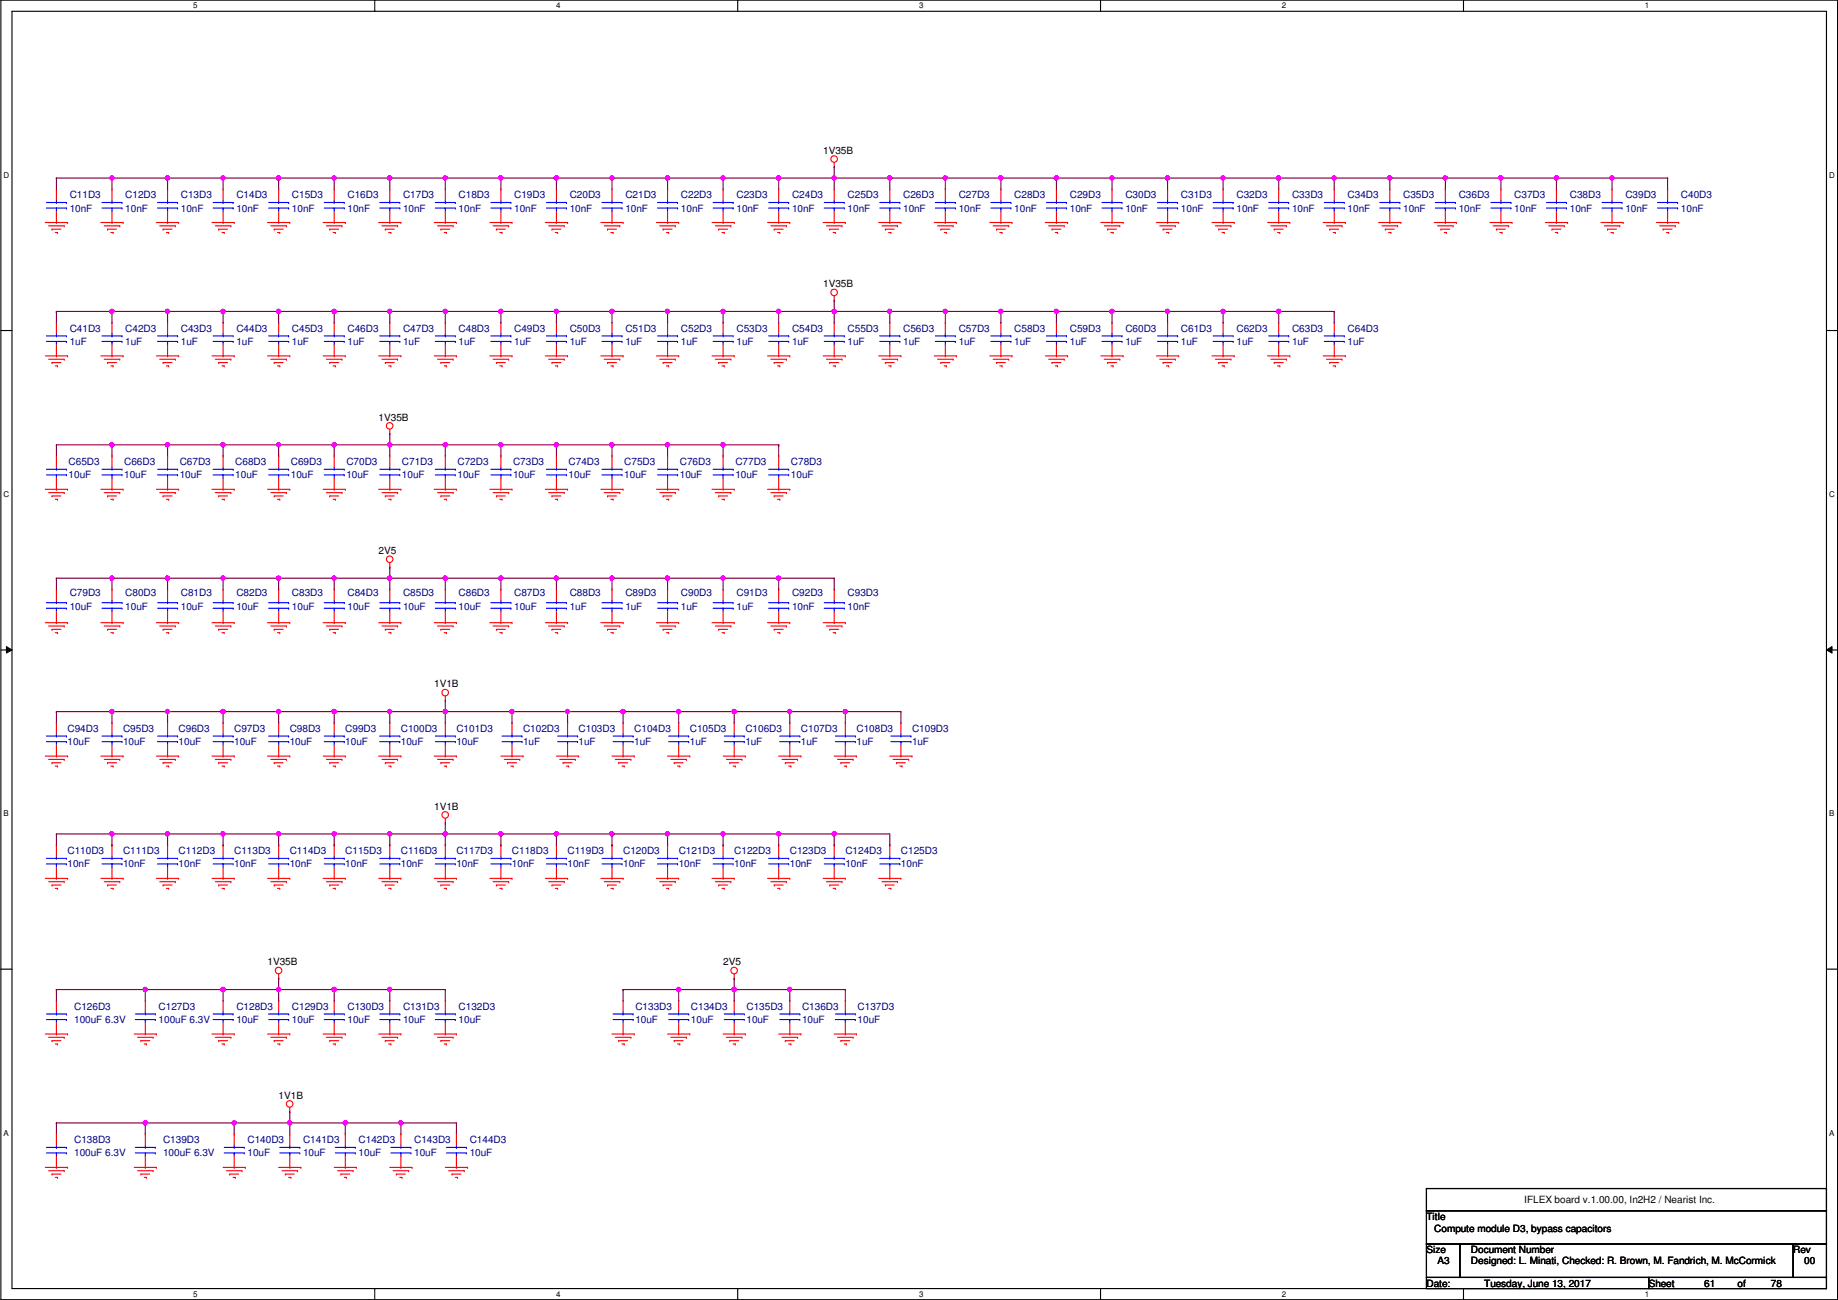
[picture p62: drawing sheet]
<svg xmlns="http://www.w3.org/2000/svg" width="420mm" height="297mm" viewBox="0 0 420 297" stroke-linecap="round" stroke-linejoin="round" font-family="sans-serif">
<defs><g id="words">
<g font-size="2.3">
<text x="188.2" y="35.1">1V35B</text>
<text x="188.2" y="65.6">1V35B</text>
<text x="86.6" y="96.1">1V35B</text>
<text x="86.6" y="126.6">2V5</text>
<text x="99.3" y="157.1">1V1B</text>
<text x="99.3" y="185">1V1B</text>
<text x="61.2" y="220.6">1V35B</text>
<text x="165.3" y="220.6">2V5</text>
<text x="63.7" y="251">1V1B</text>
<text x="348.4" y="274.9">IFLEX board v.1.00.00, In2H2 / Nearist Inc.</text>
<text x="326.1" y="278.7">Title</text>
<text x="327.9" y="281.5">Compute module D3, bypass capacitors</text>
<text x="326.1" y="286.3">Size</text>
<text x="336.2" y="286.3">Document Number</text>
<text x="409.9" y="286.3">Rev</text>
<text x="326.1" y="294">Date:</text>
<text x="328.6" y="288.9">A3</text>
<text x="336.2" y="288.9">Designed: L. Minati, Checked: R. Brown, M. Fandrich, M. McCormick</text>
<text x="339.3" y="294">Tuesday, June 13, 2017</text>
<text x="376.9" y="294">Sheet</text>
<text x="389.6" y="294">61</text>
<text x="397.2" y="294">of</text>
<text x="404.8" y="294">78</text>
<text x="412.4" y="288.9">00</text>
</g>
<g font-size="2.3" fill="#000080">
<text x="15.9" y="45.3">C11D3</text>
<text x="28.6" y="45.3">C12D3</text>
<text x="41.3" y="45.3">C13D3</text>
<text x="54" y="45.3">C14D3</text>
<text x="66.7" y="45.3">C15D3</text>
<text x="79.4" y="45.3">C16D3</text>
<text x="92.1" y="45.3">C17D3</text>
<text x="104.8" y="45.3">C18D3</text>
<text x="117.5" y="45.3">C19D3</text>
<text x="130.2" y="45.3">C20D3</text>
<text x="142.9" y="45.3">C21D3</text>
<text x="155.6" y="45.3">C22D3</text>
<text x="168.3" y="45.3">C23D3</text>
<text x="181" y="45.3">C24D3</text>
<text x="193.7" y="45.3">C25D3</text>
<text x="206.4" y="45.3">C26D3</text>
<text x="219.1" y="45.3">C27D3</text>
<text x="231.8" y="45.3">C28D3</text>
<text x="244.5" y="45.3">C29D3</text>
<text x="257.2" y="45.3">C30D3</text>
<text x="269.9" y="45.3">C31D3</text>
<text x="282.6" y="45.3">C32D3</text>
<text x="295.3" y="45.3">C33D3</text>
<text x="308" y="45.3">C34D3</text>
<text x="320.7" y="45.3">C35D3</text>
<text x="333.4" y="45.3">C36D3</text>
<text x="346.1" y="45.3">C37D3</text>
<text x="358.8" y="45.3">C38D3</text>
<text x="371.5" y="45.3">C39D3</text>
<text x="384.2" y="45.3">C40D3</text>
<text x="15.9" y="48.3">10nF</text>
<text x="28.6" y="48.3">10nF</text>
<text x="41.3" y="48.3">10nF</text>
<text x="54" y="48.3">10nF</text>
<text x="66.7" y="48.3">10nF</text>
<text x="79.4" y="48.3">10nF</text>
<text x="92.1" y="48.3">10nF</text>
<text x="104.8" y="48.3">10nF</text>
<text x="117.5" y="48.3">10nF</text>
<text x="130.2" y="48.3">10nF</text>
<text x="142.9" y="48.3">10nF</text>
<text x="155.6" y="48.3">10nF</text>
<text x="168.3" y="48.3">10nF</text>
<text x="181" y="48.3">10nF</text>
<text x="193.7" y="48.3">10nF</text>
<text x="206.4" y="48.3">10nF</text>
<text x="219.1" y="48.3">10nF</text>
<text x="231.8" y="48.3">10nF</text>
<text x="244.5" y="48.3">10nF</text>
<text x="257.2" y="48.3">10nF</text>
<text x="269.9" y="48.3">10nF</text>
<text x="282.6" y="48.3">10nF</text>
<text x="295.3" y="48.3">10nF</text>
<text x="308" y="48.3">10nF</text>
<text x="320.7" y="48.3">10nF</text>
<text x="333.4" y="48.3">10nF</text>
<text x="346.1" y="48.3">10nF</text>
<text x="358.8" y="48.3">10nF</text>
<text x="371.5" y="48.3">10nF</text>
<text x="384.2" y="48.3">10nF</text>
<text x="15.9" y="75.8">C41D3</text>
<text x="28.6" y="75.8">C42D3</text>
<text x="41.3" y="75.8">C43D3</text>
<text x="54" y="75.8">C44D3</text>
<text x="66.7" y="75.8">C45D3</text>
<text x="79.4" y="75.8">C46D3</text>
<text x="92.1" y="75.8">C47D3</text>
<text x="104.8" y="75.8">C48D3</text>
<text x="117.5" y="75.8">C49D3</text>
<text x="130.2" y="75.8">C50D3</text>
<text x="142.9" y="75.8">C51D3</text>
<text x="155.6" y="75.8">C52D3</text>
<text x="168.3" y="75.8">C53D3</text>
<text x="181" y="75.8">C54D3</text>
<text x="193.7" y="75.8">C55D3</text>
<text x="206.4" y="75.8">C56D3</text>
<text x="219.1" y="75.8">C57D3</text>
<text x="231.8" y="75.8">C58D3</text>
<text x="244.5" y="75.8">C59D3</text>
<text x="257.2" y="75.8">C60D3</text>
<text x="269.9" y="75.8">C61D3</text>
<text x="282.6" y="75.8">C62D3</text>
<text x="295.3" y="75.8">C63D3</text>
<text x="308" y="75.8">C64D3</text>
<text x="15.9" y="78.8">1uF</text>
<text x="28.6" y="78.8">1uF</text>
<text x="41.3" y="78.8">1uF</text>
<text x="54" y="78.8">1uF</text>
<text x="66.7" y="78.8">1uF</text>
<text x="79.4" y="78.8">1uF</text>
<text x="92.1" y="78.8">1uF</text>
<text x="104.8" y="78.8">1uF</text>
<text x="117.5" y="78.8">1uF</text>
<text x="130.2" y="78.8">1uF</text>
<text x="142.9" y="78.8">1uF</text>
<text x="155.6" y="78.8">1uF</text>
<text x="168.3" y="78.8">1uF</text>
<text x="181" y="78.8">1uF</text>
<text x="193.7" y="78.8">1uF</text>
<text x="206.4" y="78.8">1uF</text>
<text x="219.1" y="78.8">1uF</text>
<text x="231.8" y="78.8">1uF</text>
<text x="244.5" y="78.8">1uF</text>
<text x="257.2" y="78.8">1uF</text>
<text x="269.9" y="78.8">1uF</text>
<text x="282.6" y="78.8">1uF</text>
<text x="295.3" y="78.8">1uF</text>
<text x="308" y="78.8">1uF</text>
<text x="15.7" y="106.3">C65D3</text>
<text x="28.4" y="106.3">C66D3</text>
<text x="41.1" y="106.3">C67D3</text>
<text x="53.8" y="106.3">C68D3</text>
<text x="66.5" y="106.3">C69D3</text>
<text x="79.2" y="106.3">C70D3</text>
<text x="91.9" y="106.3">C71D3</text>
<text x="104.6" y="106.3">C72D3</text>
<text x="117.3" y="106.3">C73D3</text>
<text x="130" y="106.3">C74D3</text>
<text x="142.7" y="106.3">C75D3</text>
<text x="155.4" y="106.3">C76D3</text>
<text x="168.1" y="106.3">C77D3</text>
<text x="180.8" y="106.3">C78D3</text>
<text x="15.7" y="109.3">10uF</text>
<text x="28.4" y="109.3">10uF</text>
<text x="41.1" y="109.3">10uF</text>
<text x="53.8" y="109.3">10uF</text>
<text x="66.5" y="109.3">10uF</text>
<text x="79.2" y="109.3">10uF</text>
<text x="91.9" y="109.3">10uF</text>
<text x="104.6" y="109.3">10uF</text>
<text x="117.3" y="109.3">10uF</text>
<text x="130" y="109.3">10uF</text>
<text x="142.7" y="109.3">10uF</text>
<text x="155.4" y="109.3">10uF</text>
<text x="168.1" y="109.3">10uF</text>
<text x="180.8" y="109.3">10uF</text>
<text x="15.9" y="136.2">C79D3</text>
<text x="28.6" y="136.2">C80D3</text>
<text x="41.3" y="136.2">C81D3</text>
<text x="54" y="136.2">C82D3</text>
<text x="66.7" y="136.2">C83D3</text>
<text x="79.4" y="136.2">C84D3</text>
<text x="92.1" y="136.2">C85D3</text>
<text x="104.8" y="136.2">C86D3</text>
<text x="117.5" y="136.2">C87D3</text>
<text x="130.2" y="136.2">C88D3</text>
<text x="142.9" y="136.2">C89D3</text>
<text x="155.6" y="136.2">C90D3</text>
<text x="168.3" y="136.2">C91D3</text>
<text x="181" y="136.2">C92D3</text>
<text x="193.7" y="136.2">C93D3</text>
<text x="15.9" y="139.3">10uF</text>
<text x="28.6" y="139.3">10uF</text>
<text x="41.3" y="139.3">10uF</text>
<text x="54" y="139.3">10uF</text>
<text x="66.7" y="139.3">10uF</text>
<text x="79.4" y="139.3">10uF</text>
<text x="92.1" y="139.3">10uF</text>
<text x="104.8" y="139.3">10uF</text>
<text x="117.5" y="139.3">10uF</text>
<text x="130.2" y="139.3">1uF</text>
<text x="142.9" y="139.3">1uF</text>
<text x="155.6" y="139.3">1uF</text>
<text x="168.3" y="139.3">1uF</text>
<text x="181" y="139.3">10nF</text>
<text x="193.7" y="139.3">10nF</text>
<text x="15.4" y="167.2">C94D3</text>
<text x="28.1" y="167.2">C95D3</text>
<text x="40.8" y="167.2">C96D3</text>
<text x="53.5" y="167.2">C97D3</text>
<text x="66.2" y="167.2">C98D3</text>
<text x="78.9" y="167.2">C99D3</text>
<text x="91.6" y="167.2">C100D3</text>
<text x="104.3" y="167.2">C101D3</text>
<text x="119.6" y="167.2">C102D3</text>
<text x="132.3" y="167.2">C103D3</text>
<text x="145" y="167.2">C104D3</text>
<text x="157.7" y="167.2">C105D3</text>
<text x="170.4" y="167.2">C106D3</text>
<text x="183.1" y="167.2">C107D3</text>
<text x="195.8" y="167.2">C108D3</text>
<text x="208.5" y="167.2">C109D3</text>
<text x="15.4" y="170.3">10uF</text>
<text x="28.1" y="170.3">10uF</text>
<text x="40.8" y="170.3">10uF</text>
<text x="53.5" y="170.3">10uF</text>
<text x="66.2" y="170.3">10uF</text>
<text x="78.9" y="170.3">10uF</text>
<text x="91.6" y="170.3">10uF</text>
<text x="104.3" y="170.3">10uF</text>
<text x="119.6" y="170.3">1uF</text>
<text x="132.3" y="170.3">1uF</text>
<text x="145" y="170.3">1uF</text>
<text x="157.7" y="170.3">1uF</text>
<text x="170.4" y="170.3">1uF</text>
<text x="183.1" y="170.3">1uF</text>
<text x="195.8" y="170.3">1uF</text>
<text x="208.5" y="170.3">1uF</text>
<text x="15.4" y="195.2">C110D3</text>
<text x="28.1" y="195.2">C111D3</text>
<text x="40.8" y="195.2">C112D3</text>
<text x="53.5" y="195.2">C113D3</text>
<text x="66.2" y="195.2">C114D3</text>
<text x="78.9" y="195.2">C115D3</text>
<text x="91.6" y="195.2">C116D3</text>
<text x="104.3" y="195.2">C117D3</text>
<text x="117" y="195.2">C118D3</text>
<text x="129.7" y="195.2">C119D3</text>
<text x="142.4" y="195.2">C120D3</text>
<text x="155.1" y="195.2">C121D3</text>
<text x="167.8" y="195.2">C122D3</text>
<text x="180.5" y="195.2">C123D3</text>
<text x="193.2" y="195.2">C124D3</text>
<text x="205.9" y="195.2">C125D3</text>
<text x="15.4" y="198.2">10nF</text>
<text x="28.1" y="198.2">10nF</text>
<text x="40.8" y="198.2">10nF</text>
<text x="53.5" y="198.2">10nF</text>
<text x="66.2" y="198.2">10nF</text>
<text x="78.9" y="198.2">10nF</text>
<text x="91.6" y="198.2">10nF</text>
<text x="104.3" y="198.2">10nF</text>
<text x="117" y="198.2">10nF</text>
<text x="129.7" y="198.2">10nF</text>
<text x="142.4" y="198.2">10nF</text>
<text x="155.1" y="198.2">10nF</text>
<text x="167.8" y="198.2">10nF</text>
<text x="180.5" y="198.2">10nF</text>
<text x="193.2" y="198.2">10nF</text>
<text x="205.9" y="198.2">10nF</text>
<text x="17" y="230.7">C126D3</text>
<text x="17" y="233.8">100uF 6.3V</text>
<text x="36.3" y="230.7">C127D3</text>
<text x="36.3" y="233.8">100uF 6.3V</text>
<text x="54" y="230.7">C128D3</text>
<text x="54" y="233.8">10uF</text>
<text x="66.7" y="230.7">C129D3</text>
<text x="66.7" y="233.8">10uF</text>
<text x="79.4" y="230.7">C130D3</text>
<text x="79.4" y="233.8">10uF</text>
<text x="92.1" y="230.7">C131D3</text>
<text x="92.1" y="233.8">10uF</text>
<text x="104.8" y="230.7">C132D3</text>
<text x="104.8" y="233.8">10uF</text>
<text x="145.2" y="230.7">C133D3</text>
<text x="145.2" y="233.8">10uF</text>
<text x="157.9" y="230.7">C134D3</text>
<text x="157.9" y="233.8">10uF</text>
<text x="170.6" y="230.7">C135D3</text>
<text x="170.6" y="233.8">10uF</text>
<text x="183.3" y="230.7">C136D3</text>
<text x="183.3" y="233.8">10uF</text>
<text x="196" y="230.7">C137D3</text>
<text x="196" y="233.8">10uF</text>
<text x="17" y="261.2">C138D3</text>
<text x="37.3" y="261.2">C139D3</text>
<text x="56.6" y="261.2">C140D3</text>
<text x="69.3" y="261.2">C141D3</text>
<text x="82" y="261.2">C142D3</text>
<text x="94.7" y="261.2">C143D3</text>
<text x="107.4" y="261.2">C144D3</text>
<text x="17" y="264.2">100uF 6.3V</text>
<text x="37.3" y="264.2">100uF 6.3V</text>
<text x="56.6" y="264.2">10uF</text>
<text x="69.3" y="264.2">10uF</text>
<text x="82" y="264.2">10uF</text>
<text x="94.7" y="264.2">10uF</text>
<text x="107.4" y="264.2">10uF</text>
</g>
<g font-size="1.8">
<text x="44.2" y="1.9">5</text>
<text x="127.1" y="1.9">4</text>
<text x="210.1" y="1.9">3</text>
<text x="293" y="1.9">2</text>
<text x="376" y="1.9">1</text>
<text x=".8" y="40.6">D</text>
<text x="418.2" y="40.6">D</text>
<text x=".8" y="113.6">C</text>
<text x="418.2" y="113.6">C</text>
<text x=".8" y="186.6">B</text>
<text x="418.2" y="186.6">B</text>
<text x=".8" y="259.5">A</text>
<text x="418.2" y="259.5">A</text>
<text x="44.2" y="296.3">5</text>
<text x="127.1" y="296.3">4</text>
<text x="210.1" y="296.3">3</text>
<text x="293" y="296.3">2</text>
<text x="376" y="296.3">1</text>
</g>
</g></defs>
<path d="M.2 0h419.9v297h-419.9zM2.7 2.6h414.8v291.8h-414.8z" fill="none" stroke="#000" stroke-width=".25"/>
<g fill="#fff">
<path d="M44.2 .3h1v2h-1z"/>
<path d="M44.2 294.7h1v2h-1z"/>
</g>
<path d="M85.7 0v2.6M85.7 294.4v2.6" fill="none" stroke="#000" stroke-width=".25"/>
<g fill="#fff">
<path d="M127.1 .3h1v2h-1z"/>
<path d="M127.1 294.7h1v2h-1z"/>
</g>
<path d="M168.6 0v2.6M168.6 294.4v2.6" fill="none" stroke="#000" stroke-width=".25"/>
<g fill="#fff">
<path d="M210.1 .3h1v2h-1z"/>
<path d="M210.1 294.7h1v2h-1z"/>
</g>
<path d="M251.6 0v2.6M251.6 294.4v2.6" fill="none" stroke="#000" stroke-width=".25"/>
<g fill="#fff">
<path d="M293 .3h1v2h-1z"/>
<path d="M293 294.7h1v2h-1z"/>
</g>
<path d="M334.5 0v2.6M334.5 294.4v2.6" fill="none" stroke="#000" stroke-width=".25"/>
<g fill="#fff">
<path d="M376 .3h1v2h-1z"/>
<path d="M376 294.7h1v2h-1z"/>
<path d="M.8 39h1.3v2h-1.3z"/>
<path d="M418.2 39h1.2v2h-1.2z"/>
<path d="M.8 112h1.3v2h-1.3z"/>
<path d="M418.2 112h1.2v2h-1.2z"/>
</g>
<path d="M.2 75.5h2.5M417.5 75.5h2.6" fill="none" stroke="#000" stroke-width=".25"/>
<g fill="#fff">
<path d="M.8 185h1.2v1.9h-1.2z"/>
<path d="M418.2 185h1.1v1.9h-1.1z"/>
</g>
<path d="M.2 148.5h2.5M417.5 148.5h2.6" fill="none" stroke="#000" stroke-width=".25"/>
<path d="M1.5 147.7l1.2 .8-1.2 .7zM417.5 148.5l1.3-.8v1.5z" fill="#000"/>
<path d="M1.5 147.7l1.2 .8-1.2 .7zM417.5 148.5l1.3-.8v1.5z" fill="none" stroke="#000" stroke-width=".23"/>
<g fill="#fff">
<path d="M.8 257.9h1.2v2h-1.2z"/>
<path d="M418.2 257.9h1.1v2h-1.1z"/>
</g>
<path d="M.2 221.4h2.5M417.5 221.4h2.6M326.1 271.6h91.4v5h-91.4zM326.1 276.6h91.4v7.7h-91.4zM326.1 284.3h7.6v7.6h-7.6zM326.1 291.9h50.8v2.5h-50.8zM333.7 284.3h76.2v7.6h-76.2zM376.9 291.9h40.6v2.5h-40.6zM409.9 284.3h7.6v7.6h-7.6z" fill="none" stroke="#000" stroke-width=".25"/>
<g fill="none" stroke="#f00" stroke-width=".25">
<path d="M190.7 38.1h.1M190.7 37.1v1M10.4 50.8h5M11.1 51.6h3.6M11.9 52.4h.1M11.9 52.4h2M12.6 53.1h.6M12.9 43.2h.1M12.9 50.8h.1M12.9 43.2v2.6M12.9 48.3v2.5M13.2 53.1h.1"/>
<path d="M14.7 51.6h.1M15.4 50.8h.1M23.1 50.8h5M23.8 51.6h3.6M24.6 52.4h.1M24.6 52.4h2M25.3 53.1h.6M25.6 43.2h.1M25.6 50.8h.1M25.6 43.2v2.6M25.6 48.3v2.5M25.9 53.1h.1"/>
<path d="M27.4 51.6h.1M28.1 50.8h.1M35.8 50.8h5M36.5 51.6h3.6M37.3 52.4h.1M37.3 52.4h2M38 53.1h.6M38.3 43.2h.1M38.3 50.8h.1M38.3 43.2v2.6M38.3 48.3v2.5M38.6 53.1h.1"/>
<path d="M40.1 51.6h.1M40.8 50.8h.1M48.5 50.8h5M49.2 51.6h3.6M50 52.4h.1M50 52.4h2M50.7 53.1h.6M51 43.2h.1M51 50.8h.1M51 43.2v2.6M51 48.3v2.5M51.3 53.1h.1"/>
<path d="M52.8 51.6h.1M53.5 50.8h.1M61.2 50.8h5M61.9 51.6h3.6M62.7 52.4h.1M62.7 52.4h2M63.4 53.1h.6M63.7 43.2h.1M63.7 50.8h.1M63.7 43.2v2.6M63.7 48.3v2.5M64 53.1h.1"/>
<path d="M65.5 51.6h.1M66.2 50.8h.1M73.9 50.8h5M74.6 51.6h3.6M75.4 52.4h.1M75.4 52.4h2M76.1 53.1h.6M76.4 43.2h.1M76.4 50.8h.1M76.4 43.2v2.6M76.4 48.3v2.5M76.7 53.1h.1"/>
<path d="M78.2 51.6h.1M78.9 50.8h.1M86.6 50.8h5M87.3 51.6h3.6M88.1 52.4h.1M88.1 52.4h2M88.8 53.1h.6M89.1 43.2h.1M89.1 50.8h.1M89.1 43.2v2.6M89.1 48.3v2.5M89.4 53.1h.1"/>
<path d="M90.9 51.6h.1M91.6 50.8h.1M99.3 50.8h5M100 51.6h3.6M100.8 52.4h.1M100.8 52.4h2M101.5 53.1h.6M101.8 43.2h.1M101.8 50.8h.1M101.8 43.2v2.6M101.8 48.3v2.5M102.1 53.1h.1"/>
<path d="M103.6 51.6h.1M104.3 50.8h.1M112 50.8h5M112.7 51.6h3.6M113.5 52.4h.1M113.5 52.4h2M114.2 53.1h.6M114.5 43.2h.1M114.5 50.8h.1M114.5 43.2v2.6M114.5 48.3v2.5M114.8 53.1h.1"/>
<path d="M116.3 51.6h.1M117 50.8h.1M124.7 50.8h5M125.4 51.6h3.6M126.2 52.4h.1M126.2 52.4h2M126.9 53.1h.6M127.2 43.2h.1M127.2 50.8h.1M127.2 43.2v2.6M127.2 48.3v2.5M127.5 53.1h.1"/>
<path d="M129 51.6h.1M129.7 50.8h.1M137.4 50.8h5M138.1 51.6h3.6M138.9 52.4h.1M138.9 52.4h2M139.6 53.1h.6M139.9 43.2h.1M139.9 50.8h.1M139.9 43.2v2.6M139.9 48.3v2.5M140.2 53.1h.1"/>
<path d="M141.7 51.6h.1M142.4 50.8h.1M150.1 50.8h5M150.8 51.6h3.6M151.6 52.4h.1M151.6 52.4h2M152.3 53.1h.6M152.6 43.2h.1M152.6 50.8h.1M152.6 43.2v2.6M152.6 48.3v2.5M152.9 53.1h.1"/>
<path d="M154.4 51.6h.1M155.1 50.8h.1M162.8 50.8h5M163.5 51.6h3.6M164.3 52.4h.1M164.3 52.4h2M165 53.1h.6M165.3 43.2h.1M165.3 50.8h.1M165.3 43.2v2.6M165.3 48.3v2.5M165.6 53.1h.1"/>
<path d="M167.1 51.6h.1M167.8 50.8h.1M175.5 50.8h5M176.2 51.6h3.6M177 52.4h.1M177 52.4h2M177.7 53.1h.6M178 43.2h.1M178 50.8h.1M178 43.2v2.6M178 48.3v2.5M178.3 53.1h.1"/>
<path d="M179.8 51.6h.1M180.5 50.8h.1M188.2 50.8h5M188.9 51.6h3.6M189.7 52.4h.1M189.7 52.4h2M190.4 53.1h.6M190.7 43.2h.1M190.7 50.8h.1M190.7 43.2v2.6M190.7 48.3v2.5M191 53.1h.1"/>
<path d="M192.5 51.6h.1M193.2 50.8h.1M200.9 50.8h5M201.6 51.6h3.6M202.4 52.4h.1M202.4 52.4h2M203.1 53.1h.6M203.4 43.2h.1M203.4 50.8h.1M203.4 43.2v2.6M203.4 48.3v2.5M203.7 53.1h.1"/>
<path d="M205.2 51.6h.1M205.9 50.8h.1M213.6 50.8h5M214.3 51.6h3.6M215.1 52.4h.1M215.1 52.4h2M215.8 53.1h.6M216.1 43.2h.1M216.1 50.8h.1M216.1 43.2v2.6M216.1 48.3v2.5M216.4 53.1h.1"/>
<path d="M217.9 51.6h.1M218.6 50.8h.1M226.3 50.8h5M227 51.6h3.6M227.8 52.4h.1M227.8 52.4h2M228.5 53.1h.6M228.8 43.2h.1M228.8 50.8h.1M228.8 43.2v2.6M228.8 48.3v2.5M229.1 53.1h.1"/>
<path d="M230.6 51.6h.1M231.3 50.8h.1M239 50.8h5M239.7 51.6h3.6M240.5 52.4h.1M240.5 52.4h2M241.2 53.1h.6M241.5 43.2h.1M241.5 50.8h.1M241.5 43.2v2.6M241.5 48.3v2.5M241.8 53.1h.1"/>
<path d="M243.3 51.6h.1M244 50.8h.1M251.7 50.8h5M252.4 51.6h3.6M253.2 52.4h.1M253.2 52.4h2M253.9 53.1h.6M254.2 43.2h.1M254.2 50.8h.1M254.2 43.2v2.6M254.2 48.3v2.5M254.5 53.1h.1"/>
<path d="M256 51.6h.1M256.7 50.8h.1M264.4 50.8h5M265.1 51.6h3.6M265.9 52.4h.1M265.9 52.4h2M266.6 53.1h.6M266.9 43.2h.1M266.9 50.8h.1M266.9 43.2v2.6M266.9 48.3v2.5M267.2 53.1h.1"/>
<path d="M268.7 51.6h.1M269.4 50.8h.1M277.1 50.8h5M277.8 51.6h3.6M278.6 52.4h.1M278.6 52.4h2M279.3 53.1h.6M279.6 43.2h.1M279.6 50.8h.1M279.6 43.2v2.6M279.6 48.3v2.5M279.9 53.1h.1"/>
<path d="M281.4 51.6h.1M282.1 50.8h.1M289.8 50.8h5M290.5 51.6h3.6M291.3 52.4h.1M291.3 52.4h2M292 53.1h.6M292.3 43.2h.1M292.3 50.8h.1M292.3 43.2v2.6M292.3 48.3v2.5M292.6 53.1h.1"/>
<path d="M294.1 51.6h.1M294.8 50.8h.1M302.5 50.8h5M303.2 51.6h3.6M304 52.4h.1M304 52.4h2M304.7 53.1h.6M305 43.2h.1M305 50.8h.1M305 43.2v2.6M305 48.3v2.5M305.3 53.1h.1"/>
<path d="M306.8 51.6h.1M307.5 50.8h.1M315.2 50.8h5M315.9 51.6h3.6M316.7 52.4h.1M316.7 52.4h2M317.4 53.1h.6M317.7 43.2h.1M317.7 50.8h.1M317.7 43.2v2.6M317.7 48.3v2.5M318 53.1h.1"/>
<path d="M319.5 51.6h.1M320.2 50.8h.1M327.9 50.8h5M328.6 51.6h3.6M329.4 52.4h.1M329.4 52.4h2M330.1 53.1h.6M330.4 43.2h.1M330.4 50.8h.1M330.4 43.2v2.6M330.4 48.3v2.5M330.7 53.1h.1"/>
<path d="M332.2 51.6h.1M332.9 50.8h.1M340.6 50.8h5M341.3 51.6h3.6M342.1 52.4h.1M342.1 52.4h2M342.8 53.1h.6M343.1 43.2h.1M343.1 50.8h.1M343.1 43.2v2.6M343.1 48.3v2.5M343.4 53.1h.1"/>
<path d="M344.9 51.6h.1M345.6 50.8h.1M353.3 50.8h5M354 51.6h3.6M354.8 52.4h.1M354.8 52.4h2M355.5 53.1h.6M355.8 43.2h.1M355.8 50.8h.1M355.8 43.2v2.6M355.8 48.3v2.5M356.1 53.1h.1"/>
<path d="M357.6 51.6h.1M358.3 50.8h.1M366 50.8h5M366.7 51.6h3.6M367.5 52.4h.1M367.5 52.4h2M368.2 53.1h.6M368.5 43.2h.1M368.5 50.8h.1M368.5 43.2v2.6M368.5 48.3v2.5M368.8 53.1h.1"/>
<path d="M370.3 51.6h.1M371 50.8h.1M378.7 50.8h5M379.4 51.6h3.6M380.2 52.4h.1M380.2 52.4h2M380.9 53.1h.6M381.2 43.2h.1M381.2 50.8h.1M381.2 43.2v2.6M381.2 48.3v2.5M381.5 53.1h.1"/>
<path d="M383 51.6h.1M383.7 50.8h.1M12.9 73.7h.1M12.9 73.7v2.5M12.9 78.8v2.5M25.6 73.7h.1M25.6 73.7v2.5M25.6 78.8v2.5M38.3 73.7h.1M38.3 73.7v2.5M38.3 78.8v2.5M51 73.7h.1"/>
<path d="M51 73.7v2.5M51 78.8v2.5M63.7 73.7h.1M63.7 73.7v2.5M63.7 78.8v2.5M76.4 73.7h.1M76.4 73.7v2.5M76.4 78.8v2.5M89.1 73.7h.1M89.1 73.7v2.5M89.1 78.8v2.5M101.8 73.7h.1"/>
<path d="M101.8 73.7v2.5M101.8 78.8v2.5M114.5 73.7h.1M114.5 73.7v2.5M114.5 78.8v2.5M127.2 73.7h.1M127.2 73.7v2.5M127.2 78.8v2.5M139.9 73.7h.1M139.9 73.7v2.5M139.9 78.8v2.5M152.6 73.7h.1"/>
<path d="M152.6 73.7v2.5M152.6 78.8v2.5M165.3 73.7h.1M165.3 73.7v2.5M165.3 78.8v2.5M178 73.7h.1M178 73.7v2.5M178 78.8v2.5M190.7 68.6h.1M190.7 73.7h.1M190.7 67.6v1M190.7 73.7v2.5"/>
<path d="M190.7 78.8v2.5M203.4 73.7h.1M203.4 73.7v2.5M203.4 78.8v2.5M216.1 73.7h.1M216.1 73.7v2.5M216.1 78.8v2.5M228.8 73.7h.1M228.8 73.7v2.5M228.8 78.8v2.5M241.5 73.7h.1M241.5 73.7v2.5"/>
<path d="M241.5 78.8v2.5M254.2 73.7h.1M254.2 73.7v2.5M254.2 78.8v2.5M266.9 73.7h.1M266.9 73.7v2.5M266.9 78.8v2.5M279.6 73.7h.1M279.6 73.7v2.5M279.6 78.8v2.5M292.3 73.7h.1M292.3 73.7v2.5"/>
<path d="M292.3 78.8v2.5M305 73.7h.1M305 73.7v2.5M305 78.8v2.5M10.4 81.3h5M11.1 82.1h3.6M11.9 82.8h.1M11.9 82.8h2M12.6 83.6h.6M12.9 81.3h.1M13.2 83.6h.1M14.7 82.1h.1"/>
<path d="M15.4 81.3h.1M23.1 81.3h5M23.8 82.1h3.6M24.6 82.8h.1M24.6 82.8h2M25.3 83.6h.6M25.6 81.3h.1M25.9 83.6h.1M27.4 82.1h.1M28.1 81.3h.1M35.8 81.3h5M36.5 82.1h3.6"/>
<path d="M37.3 82.8h.1M37.3 82.8h2M38 83.6h.6M38.3 81.3h.1M38.6 83.6h.1M40.1 82.1h.1M40.8 81.3h.1M48.5 81.3h5M49.2 82.1h3.6M50 82.8h.1M50 82.8h2M50.7 83.6h.6"/>
<path d="M51 81.3h.1M51.3 83.6h.1M52.8 82.1h.1M53.5 81.3h.1M61.2 81.3h5M61.9 82.1h3.6M62.7 82.8h.1M62.7 82.8h2M63.4 83.6h.6M63.7 81.3h.1M64 83.6h.1M65.5 82.1h.1"/>
<path d="M66.2 81.3h.1M73.9 81.3h5M74.6 82.1h3.6M75.4 82.8h.1M75.4 82.8h2M76.1 83.6h.6M76.4 81.3h.1M76.7 83.6h.1M78.2 82.1h.1M78.9 81.3h.1M86.6 81.3h5M87.3 82.1h3.6"/>
<path d="M88.1 82.8h.1M88.1 82.8h2M88.8 83.6h.6M89.1 99.1h.1M89.1 81.3h.1M89.1 98.1v1M89.4 83.6h.1M90.9 82.1h.1M91.6 81.3h.1M99.3 81.3h5M100 82.1h3.6M100.8 82.8h.1"/>
<path d="M100.8 82.8h2M101.5 83.6h.6M101.8 81.3h.1M102.1 83.6h.1M103.6 82.1h.1M104.3 81.3h.1M112 81.3h5M112.7 82.1h3.6M113.5 82.8h.1M113.5 82.8h2M114.2 83.6h.6M114.5 81.3h.1"/>
<path d="M114.8 83.6h.1M116.3 82.1h.1M117 81.3h.1M124.7 81.3h5M125.4 82.1h3.6M126.2 82.8h.1M126.2 82.8h2M126.9 83.6h.6M127.2 81.3h.1M127.5 83.6h.1M129 82.1h.1M129.7 81.3h.1"/>
<path d="M137.4 81.3h5M138.1 82.1h3.6M138.9 82.8h.1M138.9 82.8h2M139.6 83.6h.6M139.9 81.3h.1M140.2 83.6h.1M141.7 82.1h.1M142.4 81.3h.1M150.1 81.3h5M150.8 82.1h3.6M151.6 82.8h.1"/>
<path d="M151.6 82.8h2M152.3 83.6h.6M152.6 81.3h.1M152.9 83.6h.1M154.4 82.1h.1M155.1 81.3h.1M162.8 81.3h5M163.5 82.1h3.6M164.3 82.8h.1M164.3 82.8h2M165 83.6h.6M165.3 81.3h.1"/>
<path d="M165.6 83.6h.1M167.1 82.1h.1M167.8 81.3h.1M175.5 81.3h5M176.2 82.1h3.6M177 82.8h.1M177 82.8h2M177.7 83.6h.6M178 81.3h.1M178.3 83.6h.1M179.8 82.1h.1M180.5 81.3h.1"/>
<path d="M188.2 81.3h5M188.9 82.1h3.6M189.7 82.8h.1M189.7 82.8h2M190.4 83.6h.6M190.7 81.3h.1M191 83.6h.1M192.5 82.1h.1M193.2 81.3h.1M200.9 81.3h5M201.6 82.1h3.6M202.4 82.8h.1"/>
<path d="M202.4 82.8h2M203.1 83.6h.6M203.4 81.3h.1M203.7 83.6h.1M205.2 82.1h.1M205.9 81.3h.1M213.6 81.3h5M214.3 82.1h3.6M215.1 82.8h.1M215.1 82.8h2M215.8 83.6h.6M216.1 81.3h.1"/>
<path d="M216.4 83.6h.1M217.9 82.1h.1M218.6 81.3h.1M226.3 81.3h5M227 82.1h3.6M227.8 82.8h.1M227.8 82.8h2M228.5 83.6h.6M228.8 81.3h.1M229.1 83.6h.1M230.6 82.1h.1M231.3 81.3h.1"/>
<path d="M239 81.3h5M239.7 82.1h3.6M240.5 82.8h.1M240.5 82.8h2M241.2 83.6h.6M241.5 81.3h.1M241.8 83.6h.1M243.3 82.1h.1M244 81.3h.1M251.7 81.3h5M252.4 82.1h3.6M253.2 82.8h.1"/>
<path d="M253.2 82.8h2M253.9 83.6h.6M254.2 81.3h.1M254.5 83.6h.1M256 82.1h.1M256.7 81.3h.1M264.4 81.3h5M265.1 82.1h3.6M265.9 82.8h.1M265.9 82.8h2M266.6 83.6h.6M266.9 81.3h.1"/>
<path d="M267.2 83.6h.1M268.7 82.1h.1M269.4 81.3h.1M277.1 81.3h5M277.8 82.1h3.6M278.6 82.8h.1M278.6 82.8h2M279.3 83.6h.6M279.6 81.3h.1M279.9 83.6h.1M281.4 82.1h.1M282.1 81.3h.1"/>
<path d="M289.8 81.3h5M290.5 82.1h3.6M291.3 82.8h.1M291.3 82.8h2M292 83.6h.6M292.3 81.3h.1M292.6 83.6h.1M294.1 82.1h.1M294.8 81.3h.1M302.5 81.3h5M303.2 82.1h3.6M304 82.8h.1"/>
<path d="M304 82.8h2M304.7 83.6h.6M305 81.3h.1M305.3 83.6h.1M306.8 82.1h.1M307.5 81.3h.1M10.4 111.8h5M11.1 112.6h3.6M11.9 113.3h.1M11.9 113.3h2M12.6 114.1h.6M12.9 104.2h.1"/>
<path d="M12.9 111.8h.1M12.9 104.2v2.5M12.9 109.3v2.5M13.2 114.1h.1M14.7 112.6h.1M15.4 111.8h.1M23.1 111.8h5M23.8 112.6h3.6M24.6 113.3h.1M24.6 113.3h2M25.3 114.1h.6M25.6 104.2h.1"/>
<path d="M25.6 111.8h.1M25.6 104.2v2.5M25.6 109.3v2.5M25.9 114.1h.1M27.4 112.6h.1M28.1 111.8h.1M35.8 111.8h5M36.5 112.6h3.6M37.3 113.3h.1M37.3 113.3h2M38 114.1h.6M38.3 104.2h.1"/>
<path d="M38.3 111.8h.1M38.3 104.2v2.5M38.3 109.3v2.5M38.6 114.1h.1M40.1 112.6h.1M40.8 111.8h.1M48.5 111.8h5M49.2 112.6h3.6M50 113.3h.1M50 113.3h2M50.7 114.1h.6M51 104.2h.1"/>
<path d="M51 111.8h.1M51 104.2v2.5M51 109.3v2.5M51.3 114.1h.1M52.8 112.6h.1M53.5 111.8h.1M61.2 111.8h5M61.9 112.6h3.6M62.7 113.3h.1M62.7 113.3h2M63.4 114.1h.6M63.7 104.2h.1"/>
<path d="M63.7 111.8h.1M63.7 104.2v2.5M63.7 109.3v2.5M64 114.1h.1M65.5 112.6h.1M66.2 111.8h.1M73.9 111.8h5M74.6 112.6h3.6M75.4 113.3h.1M75.4 113.3h2M76.1 114.1h.6M76.4 104.2h.1"/>
<path d="M76.4 111.8h.1M76.4 104.2v2.5M76.4 109.3v2.5M76.7 114.1h.1M78.2 112.6h.1M78.9 111.8h.1M86.6 111.8h5M87.3 112.6h3.6M88.1 113.3h.1M88.1 113.3h2M88.8 114.1h.6M89.1 104.2h.1"/>
<path d="M89.1 111.8h.1M89.1 104.2v2.5M89.1 109.3v2.5M89.4 114.1h.1M90.9 112.6h.1M91.6 111.8h.1M99.3 111.8h5M100 112.6h3.6M100.8 113.3h.1M100.8 113.3h2M101.5 114.1h.6M101.8 104.2h.1"/>
<path d="M101.8 111.8h.1M101.8 104.2v2.5M101.8 109.3v2.5M102.1 114.1h.1M103.6 112.6h.1M104.3 111.8h.1M112 111.8h5M112.7 112.6h3.6M113.5 113.3h.1M113.5 113.3h2M114.2 114.1h.6M114.5 104.2h.1"/>
<path d="M114.5 111.8h.1M114.5 104.2v2.5M114.5 109.3v2.5M114.8 114.1h.1M116.3 112.6h.1M117 111.8h.1M124.7 111.8h5M125.4 112.6h3.6M126.2 113.3h.1M126.2 113.3h2M126.9 114.1h.6M127.2 104.2h.1"/>
<path d="M127.2 111.8h.1M127.2 104.2v2.5M127.2 109.3v2.5M127.5 114.1h.1M129 112.6h.1M129.7 111.8h.1M137.4 111.8h5M138.1 112.6h3.6M138.9 113.3h.1M138.9 113.3h2M139.6 114.1h.6M139.9 104.2h.1"/>
<path d="M139.9 111.8h.1M139.9 104.2v2.5M139.9 109.3v2.5M140.2 114.1h.1M141.7 112.6h.1M142.4 111.8h.1M150.1 111.8h5M150.8 112.6h3.6M151.6 113.3h.1M151.6 113.3h2M152.3 114.1h.6M152.6 104.2h.1"/>
<path d="M152.6 111.8h.1M152.6 104.2v2.5M152.6 109.3v2.5M152.9 114.1h.1M154.4 112.6h.1M155.1 111.8h.1M162.8 111.8h5M163.5 112.6h3.6M164.3 113.3h.1M164.3 113.3h2M165 114.1h.6M165.3 104.2h.1"/>
<path d="M165.3 111.8h.1M165.3 104.2v2.5M165.3 109.3v2.5M165.6 114.1h.1M167.1 112.6h.1M167.8 111.8h.1M175.5 111.8h5M176.2 112.6h3.6M177 113.3h.1M177 113.3h2M177.7 114.1h.6M178 104.2h.1"/>
<path d="M178 111.8h.1M178 104.2v2.5M178 109.3v2.5M178.3 114.1h.1M179.8 112.6h.1M180.5 111.8h.1M12.9 134.7h.1M12.9 134.7v2.5M12.9 139.7v2.6M25.6 134.7h.1M25.6 134.7v2.5M25.6 139.7v2.6"/>
<path d="M38.3 134.7h.1M38.3 134.7v2.5M38.3 139.7v2.6M51 134.7h.1M51 134.7v2.5M51 139.7v2.6M63.7 134.7h.1M63.7 134.7v2.5M63.7 139.7v2.6M76.4 134.7h.1M76.4 134.7v2.5M76.4 139.7v2.6"/>
<path d="M89.1 129.6h.1M89.1 134.7h.1M89.1 128.6v1M89.1 134.7v2.5M89.1 139.7v2.6M101.8 134.7h.1M101.8 134.7v2.5M101.8 139.7v2.6M114.5 134.7h.1M114.5 134.7v2.5M114.5 139.7v2.6M127.2 134.7h.1"/>
<path d="M127.2 134.7v2.5M127.2 139.7v2.6M139.9 134.7h.1M139.9 134.7v2.5M139.9 139.7v2.6M152.6 134.7h.1M152.6 134.7v2.5M152.6 139.7v2.6M165.3 134.7h.1M165.3 134.7v2.5M165.3 139.7v2.6M178 134.7h.1"/>
<path d="M178 134.7v2.5M178 139.7v2.6M190.7 134.7h.1M190.7 134.7v2.5M190.7 139.7v2.6M10.4 142.3h5M11.1 143h3.6M11.9 143.8h.1M11.9 143.8h2M12.6 144.6h.6M12.9 142.3h.1M13.2 144.6h.1"/>
<path d="M14.7 143h.1M15.4 142.3h.1M23.1 142.3h5M23.8 143h3.6M24.6 143.8h.1M24.6 143.8h2M25.3 144.6h.6M25.6 142.3h.1M25.9 144.6h.1M27.4 143h.1M28.1 142.3h.1M35.8 142.3h5"/>
<path d="M36.5 143h3.6M37.3 143.8h.1M37.3 143.8h2M38 144.6h.6M38.3 142.3h.1M38.6 144.6h.1M40.1 143h.1M40.8 142.3h.1M48.5 142.3h5M49.2 143h3.6M50 143.8h.1M50 143.8h2"/>
<path d="M50.7 144.6h.6M51 142.3h.1M51.3 144.6h.1M52.8 143h.1M53.5 142.3h.1M61.2 142.3h5M61.9 143h3.6M62.7 143.8h.1M62.7 143.8h2M63.4 144.6h.6M63.7 142.3h.1M64 144.6h.1"/>
<path d="M65.5 143h.1M66.2 142.3h.1M73.9 142.3h5M74.6 143h3.6M75.4 143.8h.1M75.4 143.8h2M76.1 144.6h.6M76.4 142.3h.1M76.7 144.6h.1M78.2 143h.1M78.9 142.3h.1M86.6 142.3h5"/>
<path d="M87.3 143h3.6M88.1 143.8h.1M88.1 143.8h2M88.8 144.6h.6M89.1 142.3h.1M89.4 144.6h.1M90.9 143h.1M91.6 142.3h.1M99.3 142.3h5M100 143h3.6M100.8 143.8h.1M100.8 143.8h2"/>
<path d="M101.5 144.6h.6M101.8 142.3h.1M101.8 159v1.1M102.1 144.6h.1M103.6 143h.1M104.3 142.3h.1M112 142.3h5M112.7 143h3.6M113.5 143.8h.1M113.5 143.8h2M114.2 144.6h.6M114.5 142.3h.1"/>
<path d="M114.8 144.6h.1M116.3 143h.1M117 142.3h.1M124.7 142.3h5M125.4 143h3.6M126.2 143.8h.1M126.2 143.8h2M126.9 144.6h.6M127.2 142.3h.1M127.5 144.6h.1M129 143h.1M129.7 142.3h.1"/>
<path d="M137.4 142.3h5M138.1 143h3.6M138.9 143.8h.1M138.9 143.8h2M139.6 144.6h.6M139.9 142.3h.1M140.2 144.6h.1M141.7 143h.1M142.4 142.3h.1M150.1 142.3h5M150.8 143h3.6M151.6 143.8h.1"/>
<path d="M151.6 143.8h2M152.3 144.6h.6M152.6 142.3h.1M152.9 144.6h.1M154.4 143h.1M155.1 142.3h.1M162.8 142.3h5M163.5 143h3.6M164.3 143.8h.1M164.3 143.8h2M165 144.6h.6M165.3 142.3h.1"/>
<path d="M165.6 144.6h.1M167.1 143h.1M167.8 142.3h.1M175.5 142.3h5M176.2 143h3.6M177 143.8h.1M177 143.8h2M177.7 144.6h.6M178 142.3h.1M178.3 144.6h.1M179.8 143h.1M180.5 142.3h.1"/>
<path d="M188.2 142.3h5M188.9 143h3.6M189.7 143.8h.1M189.7 143.8h2M190.4 144.6h.6M190.7 142.3h.1M191 144.6h.1M192.5 143h.1M193.2 142.3h.1M10.4 172.8h5M11.1 173.5h3.6M11.9 174.3h.1"/>
<path d="M11.9 174.3h2M12.6 175h.6M12.9 165.1h.1M12.9 172.8h.1M12.9 165.1v2.6M12.9 170.2v2.6M13.2 175h.1M14.7 173.5h.1M15.4 172.8h.1M23.1 172.8h5M23.8 173.5h3.6M24.6 174.3h.1"/>
<path d="M24.6 174.3h2M25.3 175h.6M25.6 165.1h.1M25.6 172.8h.1M25.6 165.1v2.6M25.6 170.2v2.6M25.9 175h.1M27.4 173.5h.1M28.1 172.8h.1M35.8 172.8h5M36.5 173.5h3.6M37.3 174.3h.1"/>
<path d="M37.3 174.3h2M38 175h.6M38.3 165.1h.1M38.3 172.8h.1M38.3 165.1v2.6M38.3 170.2v2.6M38.6 175h.1M40.1 173.5h.1M40.8 172.8h.1M48.5 172.8h5M49.2 173.5h3.6M50 174.3h.1"/>
<path d="M50 174.3h2M50.7 175h.6M51 165.1h.1M51 172.8h.1M51 165.1v2.6M51 170.2v2.6M51.3 175h.1M52.8 173.5h.1M53.5 172.8h.1M61.2 172.8h5M61.9 173.5h3.6M62.7 174.3h.1"/>
<path d="M62.7 174.3h2M63.4 175h.6M63.7 165.1h.1M63.7 172.8h.1M63.7 165.1v2.6M63.7 170.2v2.6M64 175h.1M65.5 173.5h.1M66.2 172.8h.1M73.9 172.8h5M74.6 173.5h3.6M75.4 174.3h.1"/>
<path d="M75.4 174.3h2M76.1 175h.6M76.4 165.1h.1M76.4 172.8h.1M76.4 165.1v2.6M76.4 170.2v2.6M76.7 175h.1M78.2 173.5h.1M78.9 172.8h.1M86.6 172.8h5M87.3 173.5h3.6M88.1 174.3h.1"/>
<path d="M88.1 174.3h2M88.8 175h.6M89.1 165.1h.1M89.1 172.8h.1M89.1 165.1v2.6M89.1 170.2v2.6M89.4 175h.1M90.9 173.5h.1M91.6 172.8h.1M99.3 172.8h5M100 173.5h3.6M100.8 174.3h.1"/>
<path d="M100.8 174.3h2M101.5 175h.6M101.8 160.1h.1M101.8 165.1h.1M101.8 172.8h.1M101.8 165.1v2.6M101.8 170.2v2.6M102.1 175h.1M103.6 173.5h.1M104.3 172.8h.1M114.5 172.8h5.1M115.3 173.5h3.5"/>
<path d="M116 174.3h.1M116 174.3h2.1M116.8 175h.5M117 165.1h.1M117 172.8h.1M117 165.1v2.6M117 170.2v2.6M117.3 175h.1M118.8 173.5h.1M119.6 172.8h.1M127.2 172.8h5.1M128 173.5h3.5"/>
<path d="M128.7 174.3h.1M128.7 174.3h2.1M129.5 175h.5M129.7 165.1h.1M129.7 172.8h.1M129.7 165.1v2.6M129.7 170.2v2.6M130 175h.1M131.5 173.5h.1M132.3 172.8h.1M139.9 172.8h5.1M140.7 173.5h3.5"/>
<path d="M141.4 174.3h.1M141.4 174.3h2.1M142.2 175h.5M142.4 165.1h.1M142.4 172.8h.1M142.4 165.1v2.6M142.4 170.2v2.6M142.7 175h.1M144.2 173.5h.1M145 172.8h.1M152.6 172.8h5.1M153.4 173.5h3.5"/>
<path d="M154.1 174.3h.1M154.1 174.3h2.1M154.9 175h.5M155.1 165.1h.1M155.1 172.8h.1M155.1 165.1v2.6M155.1 170.2v2.6M155.4 175h.1M156.9 173.5h.1M157.7 172.8h.1M165.3 172.8h5.1M166.1 173.5h3.5"/>
<path d="M166.8 174.3h.1M166.8 174.3h2.1M167.6 175h.5M167.8 165.1h.1M167.8 172.8h.1M167.8 165.1v2.6M167.8 170.2v2.6M168.1 175h.1M169.6 173.5h.1M170.4 172.8h.1M178 172.8h5.1M178.8 173.5h3.5"/>
<path d="M179.5 174.3h.1M179.5 174.3h2.1M180.3 175h.5M180.5 165.1h.1M180.5 172.8h.1M180.5 165.1v2.6M180.5 170.2v2.6M180.8 175h.1M182.3 173.5h.1M183.1 172.8h.1M190.7 172.8h5.1M191.5 173.5h3.5"/>
<path d="M192.2 174.3h.1M192.2 174.3h2.1M193 175h.5M193.2 165.1h.1M193.2 172.8h.1M193.2 165.1v2.6M193.2 170.2v2.6M193.5 175h.1M195 173.5h.1M195.8 172.8h.1M203.4 172.8h5.1M204.2 173.5h3.5"/>
<path d="M204.9 174.3h.1M204.9 174.3h2.1M205.7 175h.5M205.9 165.1h.1M205.9 172.8h.1M205.9 165.1v2.6M205.9 170.2v2.6M206.2 175h.1M207.7 173.5h.1M208.5 172.8h.1M12.9 193.1h.1M12.9 193.1v2.5"/>
<path d="M12.9 198.2v2.5M25.6 193.1h.1M25.6 193.1v2.5M25.6 198.2v2.5M38.3 193.1h.1M38.3 193.1v2.5M38.3 198.2v2.5M51 193.1h.1M51 193.1v2.5M51 198.2v2.5M63.7 193.1h.1M63.7 193.1v2.5"/>
<path d="M63.7 198.2v2.5M76.4 193.1h.1M76.4 193.1v2.5M76.4 198.2v2.5M89.1 193.1h.1M89.1 193.1v2.5M89.1 198.2v2.5M101.8 188h.1M101.8 193.1h.1M101.8 187v1M101.8 193.1v2.5M101.8 198.2v2.5"/>
<path d="M114.5 193.1h.1M114.5 193.1v2.5M114.5 198.2v2.5M127.2 193.1h.1M127.2 193.1v2.5M127.2 198.2v2.5M139.9 193.1h.1M139.9 193.1v2.5M139.9 198.2v2.5M152.6 193.1h.1M152.6 193.1v2.5M152.6 198.2v2.5"/>
<path d="M165.3 193.1h.1M165.3 193.1v2.5M165.3 198.2v2.5M178 193.1h.1M178 193.1v2.5M178 198.2v2.5M190.7 193.1h.1M190.7 193.1v2.5M190.7 198.2v2.5M203.4 193.1h.1M203.4 193.1v2.5M203.4 198.2v2.5"/>
<path d="M10.4 200.7h5M11.1 201.5h3.6M11.9 202.2h.1M11.9 202.2h2M12.6 203h.6M12.9 200.7h.1M13.2 203h.1M14.7 201.5h.1M15.4 200.7h.1M23.1 200.7h5M23.8 201.5h3.6M24.6 202.2h.1"/>
<path d="M24.6 202.2h2M25.3 203h.6M25.6 200.7h.1M25.9 203h.1M27.4 201.5h.1M28.1 200.7h.1M35.8 200.7h5M36.5 201.5h3.6M37.3 202.2h.1M37.3 202.2h2M38 203h.6M38.3 200.7h.1"/>
<path d="M38.6 203h.1M40.1 201.5h.1M40.8 200.7h.1M48.5 200.7h5M49.2 201.5h3.6M50 202.2h.1M50 202.2h2M50.7 203h.6M51 200.7h.1M51.3 203h.1M52.8 201.5h.1M53.5 200.7h.1"/>
<path d="M61.2 200.7h5M61.9 201.5h3.6M62.7 202.2h.1M62.7 202.2h2M63.4 203h.6M63.7 200.7h.1M64 203h.1M65.5 201.5h.1M66.2 200.7h.1M73.9 200.7h5M74.6 201.5h3.6M75.4 202.2h.1"/>
<path d="M75.4 202.2h2M76.1 203h.6M76.4 200.7h.1M76.7 203h.1M78.2 201.5h.1M78.9 200.7h.1M86.6 200.7h5M87.3 201.5h3.6M88.1 202.2h.1M88.1 202.2h2M88.8 203h.6M89.1 200.7h.1"/>
<path d="M89.4 203h.1M90.9 201.5h.1M91.6 200.7h.1M99.3 200.7h5M100 201.5h3.6M100.8 202.2h.1M100.8 202.2h2M101.5 203h.6M101.8 200.7h.1M102.1 203h.1M103.6 201.5h.1M104.3 200.7h.1"/>
<path d="M112 200.7h5M112.7 201.5h3.6M113.5 202.2h.1M113.5 202.2h2M114.2 203h.6M114.5 200.7h.1M114.8 203h.1M116.3 201.5h.1M117 200.7h.1M124.7 200.7h5M125.4 201.5h3.6M126.2 202.2h.1"/>
<path d="M126.2 202.2h2M126.9 203h.6M127.2 200.7h.1M127.5 203h.1M129 201.5h.1M129.7 200.7h.1M137.4 200.7h5M138.1 201.5h3.6M138.9 202.2h.1M138.9 202.2h2M139.6 203h.6M139.9 200.7h.1"/>
<path d="M140.2 203h.1M141.7 201.5h.1M142.4 200.7h.1M150.1 200.7h5M150.8 201.5h3.6M151.6 202.2h.1M151.6 202.2h2M152.3 203h.6M152.6 200.7h.1M152.9 203h.1M154.4 201.5h.1M155.1 200.7h.1"/>
<path d="M162.8 200.7h5M163.5 201.5h3.6M164.3 202.2h.1M164.3 202.2h2M165 203h.6M165.3 200.7h.1M165.6 203h.1M167.1 201.5h.1M167.8 200.7h.1M175.5 200.7h5M176.2 201.5h3.6M177 202.2h.1"/>
<path d="M177 202.2h2M177.7 203h.6M178 200.7h.1M178.3 203h.1M179.8 201.5h.1M180.5 200.7h.1M188.2 200.7h5M188.9 201.5h3.6M189.7 202.2h.1M189.7 202.2h2M190.4 203h.6M190.7 200.7h.1"/>
<path d="M191 203h.1M192.5 201.5h.1M193.2 200.7h.1M200.9 200.7h5M201.6 201.5h3.6M202.4 202.2h.1M202.4 202.2h2M203.1 203h.6M203.4 200.7h.1M203.7 203h.1M205.2 201.5h.1M205.9 200.7h.1"/>
<path d="M10.4 236.3h5M11.1 237h3.6M11.9 237.8h.1M11.9 237.8h2M12.6 238.5h.6M12.9 228.6h.1M12.9 236.3h.1M12.9 228.6v2.6M12.9 233.7v2.6M13.2 238.5h.1M14.7 237h.1M15.4 236.3h.1"/>
<path d="M30.7 236.3h5.1M31.4 237h3.6M32.2 237.8h.1M32.2 237.8h2M33 238.5h.5M33.2 228.6h.1M33.2 236.3h.1M33.2 228.6v2.6M33.2 233.7v2.6M33.5 238.5h.1M35 237h.1M35.8 236.3h.1"/>
<path d="M48.5 236.3h5M49.2 237h3.6M50 237.8h.1M50 237.8h2M50.7 238.5h.6M51 228.6h.1M51 236.3h.1M51 228.6v2.6M51 233.7v2.6M51.3 238.5h.1M52.8 237h.1M53.5 236.3h.1"/>
<path d="M61.2 236.3h5M61.9 237h3.6M62.7 237.8h.1M62.7 237.8h2M63.4 238.5h.6M63.7 223.6h.1M63.7 228.6h.1M63.7 236.3h.1M63.7 222.5v1.1M63.7 228.6v2.6M63.7 233.7v2.6M64 238.5h.1"/>
<path d="M65.5 237h.1M66.2 236.3h.1M73.9 236.3h5M74.6 237h3.6M75.4 237.8h.1M75.4 237.8h2M76.1 238.5h.6M76.4 228.6h.1M76.4 236.3h.1M76.4 228.6v2.6M76.4 233.7v2.6M76.7 238.5h.1"/>
<path d="M78.2 237h.1M78.9 236.3h.1M86.6 236.3h5M87.3 237h3.6M88.1 237.8h.1M88.1 237.8h2M88.8 238.5h.6M89.1 228.6h.1M89.1 236.3h.1M89.1 228.6v2.6M89.1 233.7v2.6M89.4 238.5h.1"/>
<path d="M90.9 237h.1M91.6 236.3h.1M99.3 236.3h5M100 237h3.6M100.8 237.8h.1M100.8 237.8h2M101.5 238.5h.6M101.8 228.6h.1M101.8 236.3h.1M101.8 228.6v2.6M101.8 233.7v2.6M102.1 238.5h.1"/>
<path d="M103.6 237h.1M104.3 236.3h.1M139.9 236.3h5.1M140.7 237h3.5M141.4 237.8h.1M141.4 237.8h2.1M142.2 238.5h.5M142.4 228.6h.1M142.4 236.3h.1M142.4 228.6v2.6M142.4 233.7v2.6M142.7 238.5h.1"/>
<path d="M144.2 237h.1M145 236.3h.1M152.6 236.3h5.1M153.4 237h3.5M154.1 237.8h.1M154.1 237.8h2.1M154.9 238.5h.5M155.1 228.6h.1M155.1 236.3h.1M155.1 228.6v2.6M155.1 233.7v2.6M155.4 238.5h.1"/>
<path d="M156.9 237h.1M157.7 236.3h.1M165.3 236.3h5.1M166.1 237h3.5M166.8 237.8h.1M166.8 237.8h2.1M167.6 238.5h.5M167.8 223.6h.1M167.8 228.6h.1M167.8 236.3h.1M167.8 222.5v1.1M167.8 228.6v2.6"/>
<path d="M167.8 233.7v2.6M168.1 238.5h.1M169.6 237h.1M170.4 236.3h.1M178 236.3h5.1M178.8 237h3.5M179.5 237.8h.1M179.5 237.8h2.1M180.3 238.5h.5M180.5 228.6h.1M180.5 236.3h.1M180.5 228.6v2.6"/>
<path d="M180.5 233.7v2.6M180.8 238.5h.1M182.3 237h.1M183.1 236.3h.1M190.7 236.3h5.1M191.5 237h3.5M192.2 237.8h.1M192.2 237.8h2.1M193 238.5h.5M193.2 228.6h.1M193.2 236.3h.1M193.2 228.6v2.6"/>
<path d="M193.2 233.7v2.6M193.5 238.5h.1M195 237h.1M195.8 236.3h.1M12.9 259.1h.1M12.9 259.1v2.6M33.2 259.1h.1M33.2 259.1v2.6M53.5 259.1h.1M53.5 259.1v2.6M66.2 254h.1M66.2 259.1h.1"/>
<path d="M66.2 253v1M66.2 259.1v2.6M78.9 259.1h.1M78.9 259.1v2.6M91.6 259.1h.1M91.6 259.1v2.6M104.3 259.1h.1M104.3 259.1v2.6M10.4 266.7h5M11.1 267.5h3.6M11.9 268.3h.1M11.9 268.3h2"/>
<path d="M12.6 269h.6M12.9 266.7h.1M12.9 264.2v2.5M13.2 269h.1M14.7 267.5h.1M15.4 266.7h.1M30.7 266.7h5.1M31.4 267.5h3.6M32.2 268.3h.1M32.2 268.3h2M33 269h.5M33.2 266.7h.1"/>
<path d="M33.2 264.2v2.5M33.5 269h.1M35 267.5h.1M35.8 266.7h.1M51 266.7h5.1M51.8 267.5h3.5M52.5 268.3h.1M52.5 268.3h2.1M53.3 269h.5M53.5 266.7h.1M53.5 264.2v2.5M53.8 269h.1"/>
<path d="M55.3 267.5h.1M56.1 266.7h.1M63.7 266.7h5.1M64.5 267.5h3.5M65.2 268.3h.1M65.2 268.3h2.1M66 269h.5M66.2 266.7h.1M66.2 264.2v2.5M66.5 269h.1M68 267.5h.1M68.8 266.7h.1"/>
<path d="M76.4 266.7h5.1M77.2 267.5h3.5M77.9 268.3h.1M77.9 268.3h2.1M78.7 269h.5M78.9 266.7h.1M78.9 264.2v2.5M79.2 269h.1M80.7 267.5h.1M81.5 266.7h.1M89.1 266.7h5.1M89.9 267.5h3.5"/>
<path d="M90.6 268.3h.1M90.6 268.3h2.1M91.4 269h.5M91.6 266.7h.1M91.6 264.2v2.5M91.9 269h.1M93.4 267.5h.1M94.2 266.7h.1M101.8 266.7h5.1M102.6 267.5h3.5M103.3 268.3h.1M103.3 268.3h2.1"/>
<path d="M104.1 269h.5M104.3 266.7h.1M104.3 264.2v2.5M104.6 269h.1M106.1 267.5h.1M106.9 266.7h.1"/>
<circle cx="190.7" cy="36.3" r=".75"/>
<circle cx="190.7" cy="66.8" r=".75"/>
<circle cx="89.1" cy="97.3" r=".75"/>
<circle cx="89.1" cy="127.8" r=".75"/>
<circle cx="101.8" cy="158.3" r=".75"/>
<circle cx="101.8" cy="186.2" r=".75"/>
<circle cx="63.7" cy="221.8" r=".75"/>
<circle cx="167.8" cy="221.8" r=".75"/>
<circle cx="66.2" cy="252.2" r=".75"/>
</g>
<g fill="none" stroke="#00f" stroke-width=".25">
<path d="M10.6 47.5h4.6M10.6 46.3h4.6M12.9 46.3h.1M12.9 47.5h.1M12.9 45.8v.5M12.9 47.5v.8M15.2 47.5h.1M15.2 46.3h.1M23.3 47.5h4.6M23.3 46.3h4.6M25.6 46.3h.1M25.6 47.5h.1"/>
<path d="M25.6 45.8v.5M25.6 47.5v.8M27.9 47.5h.1M27.9 46.3h.1M36 47.5h4.6M36 46.3h4.6M38.3 46.3h.1M38.3 47.5h.1M38.3 45.8v.5M38.3 47.5v.8M40.6 47.5h.1M40.6 46.3h.1"/>
<path d="M48.7 47.5h4.6M48.7 46.3h4.6M51 46.3h.1M51 47.5h.1M51 45.8v.5M51 47.5v.8M53.3 47.5h.1M53.3 46.3h.1M61.4 47.5h4.6M61.4 46.3h4.6M63.7 46.3h.1M63.7 47.5h.1"/>
<path d="M63.7 45.8v.5M63.7 47.5v.8M66 47.5h.1M66 46.3h.1M74.1 47.5h4.6M74.1 46.3h4.6M76.4 46.3h.1M76.4 47.5h.1M76.4 45.8v.5M76.4 47.5v.8M78.7 47.5h.1M78.7 46.3h.1"/>
<path d="M86.8 47.5h4.6M86.8 46.3h4.6M89.1 46.3h.1M89.1 47.5h.1M89.1 45.8v.5M89.1 47.5v.8M91.4 47.5h.1M91.4 46.3h.1M99.5 47.5h4.6M99.5 46.3h4.6M101.8 46.3h.1M101.8 47.5h.1"/>
<path d="M101.8 45.8v.5M101.8 47.5v.8M104.1 47.5h.1M104.1 46.3h.1M112.2 47.5h4.6M112.2 46.3h4.6M114.5 46.3h.1M114.5 47.5h.1M114.5 45.8v.5M114.5 47.5v.8M116.8 47.5h.1M116.8 46.3h.1"/>
<path d="M124.9 47.5h4.6M124.9 46.3h4.6M127.2 46.3h.1M127.2 47.5h.1M127.2 45.8v.5M127.2 47.5v.8M129.5 47.5h.1M129.5 46.3h.1M137.6 47.5h4.6M137.6 46.3h4.6M139.9 46.3h.1M139.9 47.5h.1"/>
<path d="M139.9 45.8v.5M139.9 47.5v.8M142.2 47.5h.1M142.2 46.3h.1M150.3 47.5h4.6M150.3 46.3h4.6M152.6 46.3h.1M152.6 47.5h.1M152.6 45.8v.5M152.6 47.5v.8M154.9 47.5h.1M154.9 46.3h.1"/>
<path d="M163 47.5h4.6M163 46.3h4.6M165.3 46.3h.1M165.3 47.5h.1M165.3 45.8v.5M165.3 47.5v.8M167.6 47.5h.1M167.6 46.3h.1M175.7 47.5h4.6M175.7 46.3h4.6M178 46.3h.1M178 47.5h.1"/>
<path d="M178 45.8v.5M178 47.5v.8M180.3 47.5h.1M180.3 46.3h.1M188.4 47.5h4.6M188.4 46.3h4.6M190.7 46.3h.1M190.7 47.5h.1M190.7 45.8v.5M190.7 47.5v.8M193 47.5h.1M193 46.3h.1"/>
<path d="M201.1 47.5h4.6M201.1 46.3h4.6M203.4 46.3h.1M203.4 47.5h.1M203.4 45.8v.5M203.4 47.5v.8M205.7 47.5h.1M205.7 46.3h.1M213.8 47.5h4.6M213.8 46.3h4.6M216.1 46.3h.1M216.1 47.5h.1"/>
<path d="M216.1 45.8v.5M216.1 47.5v.8M218.4 47.5h.1M218.4 46.3h.1M226.5 47.5h4.6M226.5 46.3h4.6M228.8 46.3h.1M228.8 47.5h.1M228.8 45.8v.5M228.8 47.5v.8M231.1 47.5h.1M231.1 46.3h.1"/>
<path d="M239.2 47.5h4.6M239.2 46.3h4.6M241.5 46.3h.1M241.5 47.5h.1M241.5 45.8v.5M241.5 47.5v.8M243.8 47.5h.1M243.8 46.3h.1M251.9 47.5h4.6M251.9 46.3h4.6M254.2 46.3h.1M254.2 47.5h.1"/>
<path d="M254.2 45.8v.5M254.2 47.5v.8M256.5 47.5h.1M256.5 46.3h.1M264.6 47.5h4.6M264.6 46.3h4.6M266.9 46.3h.1M266.9 47.5h.1M266.9 45.8v.5M266.9 47.5v.8M269.2 47.5h.1M269.2 46.3h.1"/>
<path d="M277.3 47.5h4.6M277.3 46.3h4.6M279.6 46.3h.1M279.6 47.5h.1M279.6 45.8v.5M279.6 47.5v.8M281.9 47.5h.1M281.9 46.3h.1M290 47.5h4.6M290 46.3h4.6M292.3 46.3h.1M292.3 47.5h.1"/>
<path d="M292.3 45.8v.5M292.3 47.5v.8M294.6 47.5h.1M294.6 46.3h.1M302.7 47.5h4.6M302.7 46.3h4.6M305 46.3h.1M305 47.5h.1M305 45.8v.5M305 47.5v.8M307.3 47.5h.1M307.3 46.3h.1"/>
<path d="M315.4 47.5h4.6M315.4 46.3h4.6M317.7 46.3h.1M317.7 47.5h.1M317.7 45.8v.5M317.7 47.5v.8M320 47.5h.1M320 46.3h.1M328.1 47.5h4.6M328.1 46.3h4.6M330.4 46.3h.1M330.4 47.5h.1"/>
<path d="M330.4 45.8v.5M330.4 47.5v.8M332.7 47.5h.1M332.7 46.3h.1M340.8 47.5h4.6M340.8 46.3h4.6M343.1 46.3h.1M343.1 47.5h.1M343.1 45.8v.5M343.1 47.5v.8M345.4 47.5h.1M345.4 46.3h.1"/>
<path d="M353.5 47.5h4.6M353.5 46.3h4.6M355.8 46.3h.1M355.8 47.5h.1M355.8 45.8v.5M355.8 47.5v.8M358.1 47.5h.1M358.1 46.3h.1M366.2 47.5h4.6M366.2 46.3h4.6M368.5 46.3h.1M368.5 47.5h.1"/>
<path d="M368.5 45.8v.5M368.5 47.5v.8M370.8 47.5h.1M370.8 46.3h.1M378.9 47.5h4.6M378.9 46.3h4.6M381.2 46.3h.1M381.2 47.5h.1M381.2 45.8v.5M381.2 47.5v.8M383.5 47.5h.1M383.5 46.3h.1"/>
<path d="M10.6 78h4.6M10.6 76.8h4.6M12.9 76.8h.1M12.9 78h.1M12.9 76.2v.6M12.9 78v.8M15.2 78h.1M15.2 76.8h.1M23.3 78h4.6M23.3 76.8h4.6M25.6 76.8h.1M25.6 78h.1"/>
<path d="M25.6 76.2v.6M25.6 78v.8M27.9 78h.1M27.9 76.8h.1M36 78h4.6M36 76.8h4.6M38.3 76.8h.1M38.3 78h.1M38.3 76.2v.6M38.3 78v.8M40.6 78h.1M40.6 76.8h.1"/>
<path d="M48.7 78h4.6M48.7 76.8h4.6M51 76.8h.1M51 78h.1M51 76.2v.6M51 78v.8M53.3 78h.1M53.3 76.8h.1M61.4 78h4.6M61.4 76.8h4.6M63.7 76.8h.1M63.7 78h.1"/>
<path d="M63.7 76.2v.6M63.7 78v.8M66 78h.1M66 76.8h.1M74.1 78h4.6M74.1 76.8h4.6M76.4 76.8h.1M76.4 78h.1M76.4 76.2v.6M76.4 78v.8M78.7 78h.1M78.7 76.8h.1"/>
<path d="M86.8 78h4.6M86.8 76.8h4.6M89.1 76.8h.1M89.1 78h.1M89.1 76.2v.6M89.1 78v.8M91.4 78h.1M91.4 76.8h.1M99.5 78h4.6M99.5 76.8h4.6M101.8 76.8h.1M101.8 78h.1"/>
<path d="M101.8 76.2v.6M101.8 78v.8M104.1 78h.1M104.1 76.8h.1M112.2 78h4.6M112.2 76.8h4.6M114.5 76.8h.1M114.5 78h.1M114.5 76.2v.6M114.5 78v.8M116.8 78h.1M116.8 76.8h.1"/>
<path d="M124.9 78h4.6M124.9 76.8h4.6M127.2 76.8h.1M127.2 78h.1M127.2 76.2v.6M127.2 78v.8M129.5 78h.1M129.5 76.8h.1M137.6 78h4.6M137.6 76.8h4.6M139.9 76.8h.1M139.9 78h.1"/>
<path d="M139.9 76.2v.6M139.9 78v.8M142.2 78h.1M142.2 76.8h.1M150.3 78h4.6M150.3 76.8h4.6M152.6 76.8h.1M152.6 78h.1M152.6 76.2v.6M152.6 78v.8M154.9 78h.1M154.9 76.8h.1"/>
<path d="M163 78h4.6M163 76.8h4.6M165.3 76.8h.1M165.3 78h.1M165.3 76.2v.6M165.3 78v.8M167.6 78h.1M167.6 76.8h.1M175.7 78h4.6M175.7 76.8h4.6M178 76.8h.1M178 78h.1"/>
<path d="M178 76.2v.6M178 78v.8M180.3 78h.1M180.3 76.8h.1M188.4 78h4.6M188.4 76.8h4.6M190.7 76.8h.1M190.7 78h.1M190.7 76.2v.6M190.7 78v.8M193 78h.1M193 76.8h.1"/>
<path d="M201.1 78h4.6M201.1 76.8h4.6M203.4 76.8h.1M203.4 78h.1M203.4 76.2v.6M203.4 78v.8M205.7 78h.1M205.7 76.8h.1M213.8 78h4.6M213.8 76.8h4.6M216.1 76.8h.1M216.1 78h.1"/>
<path d="M216.1 76.2v.6M216.1 78v.8M218.4 78h.1M218.4 76.8h.1M226.5 78h4.6M226.5 76.8h4.6M228.8 76.8h.1M228.8 78h.1M228.8 76.2v.6M228.8 78v.8M231.1 78h.1M231.1 76.8h.1"/>
<path d="M239.2 78h4.6M239.2 76.8h4.6M241.5 76.8h.1M241.5 78h.1M241.5 76.2v.6M241.5 78v.8M243.8 78h.1M243.8 76.8h.1M251.9 78h4.6M251.9 76.8h4.6M254.2 76.8h.1M254.2 78h.1"/>
<path d="M254.2 76.2v.6M254.2 78v.8M256.5 78h.1M256.5 76.8h.1M264.6 78h4.6M264.6 76.8h4.6M266.9 76.8h.1M266.9 78h.1M266.9 76.2v.6M266.9 78v.8M269.2 78h.1M269.2 76.8h.1"/>
<path d="M277.3 78h4.6M277.3 76.8h4.6M279.6 76.8h.1M279.6 78h.1M279.6 76.2v.6M279.6 78v.8M281.9 78h.1M281.9 76.8h.1M290 78h4.6M290 76.8h4.6M292.3 76.8h.1M292.3 78h.1"/>
<path d="M292.3 76.2v.6M292.3 78v.8M294.6 78h.1M294.6 76.8h.1M302.7 78h4.6M302.7 76.8h4.6M305 76.8h.1M305 78h.1M305 76.2v.6M305 78v.8M307.3 78h.1M307.3 76.8h.1"/>
<path d="M10.6 108.5h4.6M10.6 107.2h4.6M12.9 107.2h.1M12.9 108.5h.1M12.9 106.7v.5M12.9 108.5v.8M15.2 108.5h.1M15.2 107.2h.1M23.3 108.5h4.6M23.3 107.2h4.6M25.6 107.2h.1M25.6 108.5h.1"/>
<path d="M25.6 106.7v.5M25.6 108.5v.8M27.9 108.5h.1M27.9 107.2h.1M36 108.5h4.6M36 107.2h4.6M38.3 107.2h.1M38.3 108.5h.1M38.3 106.7v.5M38.3 108.5v.8M40.6 108.5h.1M40.6 107.2h.1"/>
<path d="M48.7 108.5h4.6M48.7 107.2h4.6M51 107.2h.1M51 108.5h.1M51 106.7v.5M51 108.5v.8M53.3 108.5h.1M53.3 107.2h.1M61.4 108.5h4.6M61.4 107.2h4.6M63.7 107.2h.1M63.7 108.5h.1"/>
<path d="M63.7 106.7v.5M63.7 108.5v.8M66 108.5h.1M66 107.2h.1M74.1 108.5h4.6M74.1 107.2h4.6M76.4 107.2h.1M76.4 108.5h.1M76.4 106.7v.5M76.4 108.5v.8M78.7 108.5h.1M78.7 107.2h.1"/>
<path d="M86.8 108.5h4.6M86.8 107.2h4.6M89.1 107.2h.1M89.1 108.5h.1M89.1 106.7v.5M89.1 108.5v.8M91.4 108.5h.1M91.4 107.2h.1M99.5 108.5h4.6M99.5 107.2h4.6M101.8 107.2h.1M101.8 108.5h.1"/>
<path d="M101.8 106.7v.5M101.8 108.5v.8M104.1 108.5h.1M104.1 107.2h.1M112.2 108.5h4.6M112.2 107.2h4.6M114.5 107.2h.1M114.5 108.5h.1M114.5 106.7v.5M114.5 108.5v.8M116.8 108.5h.1M116.8 107.2h.1"/>
<path d="M124.9 108.5h4.6M124.9 107.2h4.6M127.2 107.2h.1M127.2 108.5h.1M127.2 106.7v.5M127.2 108.5v.8M129.5 108.5h.1M129.5 107.2h.1M137.6 108.5h4.6M137.6 107.2h4.6M139.9 107.2h.1M139.9 108.5h.1"/>
<path d="M139.9 106.7v.5M139.9 108.5v.8M142.2 108.5h.1M142.2 107.2h.1M150.3 108.5h4.6M150.3 107.2h4.6M152.6 107.2h.1M152.6 108.5h.1M152.6 106.7v.5M152.6 108.5v.8M154.9 108.5h.1M154.9 107.2h.1"/>
<path d="M163 108.5h4.6M163 107.2h4.6M165.3 107.2h.1M165.3 108.5h.1M165.3 106.7v.5M165.3 108.5v.8M167.6 108.5h.1M167.6 107.2h.1M175.7 108.5h4.6M175.7 107.2h4.6M178 107.2h.1M178 108.5h.1"/>
<path d="M178 106.7v.5M178 108.5v.8M180.3 108.5h.1M180.3 107.2h.1M10.6 139h4.6M10.6 137.7h4.6M12.9 137.7h.1M12.9 139h.1M12.9 137.2v.5M12.9 139v.7M15.2 139h.1M15.2 137.7h.1"/>
<path d="M23.3 139h4.6M23.3 137.7h4.6M25.6 137.7h.1M25.6 139h.1M25.6 137.2v.5M25.6 139v.7M27.9 139h.1M27.9 137.7h.1M36 139h4.6M36 137.7h4.6M38.3 137.7h.1M38.3 139h.1"/>
<path d="M38.3 137.2v.5M38.3 139v.7M40.6 139h.1M40.6 137.7h.1M48.7 139h4.6M48.7 137.7h4.6M51 137.7h.1M51 139h.1M51 137.2v.5M51 139v.7M53.3 139h.1M53.3 137.7h.1"/>
<path d="M61.4 139h4.6M61.4 137.7h4.6M63.7 137.7h.1M63.7 139h.1M63.7 137.2v.5M63.7 139v.7M66 139h.1M66 137.7h.1M74.1 139h4.6M74.1 137.7h4.6M76.4 137.7h.1M76.4 139h.1"/>
<path d="M76.4 137.2v.5M76.4 139v.7M78.7 139h.1M78.7 137.7h.1M86.8 139h4.6M86.8 137.7h4.6M89.1 137.7h.1M89.1 139h.1M89.1 137.2v.5M89.1 139v.7M91.4 139h.1M91.4 137.7h.1"/>
<path d="M99.5 139h4.6M99.5 137.7h4.6M101.8 137.7h.1M101.8 139h.1M101.8 137.2v.5M101.8 139v.7M104.1 139h.1M104.1 137.7h.1M112.2 139h4.6M112.2 137.7h4.6M114.5 137.7h.1M114.5 139h.1"/>
<path d="M114.5 137.2v.5M114.5 139v.7M116.8 139h.1M116.8 137.7h.1M124.9 139h4.6M124.9 137.7h4.6M127.2 137.7h.1M127.2 139h.1M127.2 137.2v.5M127.2 139v.7M129.5 139h.1M129.5 137.7h.1"/>
<path d="M137.6 139h4.6M137.6 137.7h4.6M139.9 137.7h.1M139.9 139h.1M139.9 137.2v.5M139.9 139v.7M142.2 139h.1M142.2 137.7h.1M150.3 139h4.6M150.3 137.7h4.6M152.6 137.7h.1M152.6 139h.1"/>
<path d="M152.6 137.2v.5M152.6 139v.7M154.9 139h.1M154.9 137.7h.1M163 139h4.6M163 137.7h4.6M165.3 137.7h.1M165.3 139h.1M165.3 137.2v.5M165.3 139v.7M167.6 139h.1M167.6 137.7h.1"/>
<path d="M175.7 139h4.6M175.7 137.7h4.6M178 137.7h.1M178 139h.1M178 137.2v.5M178 139v.7M180.3 139h.1M180.3 137.7h.1M188.4 139h4.6M188.4 137.7h4.6M190.7 137.7h.1M190.7 139h.1"/>
<path d="M190.7 137.2v.5M190.7 139v.7M193 139h.1M193 137.7h.1M10.6 169.5h4.6M10.6 168.2h4.6M12.9 168.2h.1M12.9 169.5h.1M12.9 167.7v.5M12.9 169.5v.7M15.2 169.5h.1M15.2 168.2h.1"/>
<path d="M23.3 169.5h4.6M23.3 168.2h4.6M25.6 168.2h.1M25.6 169.5h.1M25.6 167.7v.5M25.6 169.5v.7M27.9 169.5h.1M27.9 168.2h.1M36 169.5h4.6M36 168.2h4.6M38.3 168.2h.1M38.3 169.5h.1"/>
<path d="M38.3 167.7v.5M38.3 169.5v.7M40.6 169.5h.1M40.6 168.2h.1M48.7 169.5h4.6M48.7 168.2h4.6M51 168.2h.1M51 169.5h.1M51 167.7v.5M51 169.5v.7M53.3 169.5h.1M53.3 168.2h.1"/>
<path d="M61.4 169.5h4.6M61.4 168.2h4.6M63.7 168.2h.1M63.7 169.5h.1M63.7 167.7v.5M63.7 169.5v.7M66 169.5h.1M66 168.2h.1M74.1 169.5h4.6M74.1 168.2h4.6M76.4 168.2h.1M76.4 169.5h.1"/>
<path d="M76.4 167.7v.5M76.4 169.5v.7M78.7 169.5h.1M78.7 168.2h.1M86.8 169.5h4.6M86.8 168.2h4.6M89.1 168.2h.1M89.1 169.5h.1M89.1 167.7v.5M89.1 169.5v.7M91.4 169.5h.1M91.4 168.2h.1"/>
<path d="M99.5 169.5h4.6M99.5 168.2h4.6M101.8 168.2h.1M101.8 169.5h.1M101.8 167.7v.5M101.8 169.5v.7M104.1 169.5h.1M104.1 168.2h.1M114.8 169.5h4.5M114.8 168.2h4.5M117 168.2h.1M117 169.5h.1"/>
<path d="M117 167.7v.5M117 169.5v.7M119.3 169.5h.1M119.3 168.2h.1M127.5 169.5h4.5M127.5 168.2h4.5M129.7 168.2h.1M129.7 169.5h.1M129.7 167.7v.5M129.7 169.5v.7M132 169.5h.1M132 168.2h.1"/>
<path d="M140.2 169.5h4.5M140.2 168.2h4.5M142.4 168.2h.1M142.4 169.5h.1M142.4 167.7v.5M142.4 169.5v.7M144.7 169.5h.1M144.7 168.2h.1M152.9 169.5h4.5M152.9 168.2h4.5M155.1 168.2h.1M155.1 169.5h.1"/>
<path d="M155.1 167.7v.5M155.1 169.5v.7M157.4 169.5h.1M157.4 168.2h.1M165.6 169.5h4.5M165.6 168.2h4.5M167.8 168.2h.1M167.8 169.5h.1M167.8 167.7v.5M167.8 169.5v.7M170.1 169.5h.1M170.1 168.2h.1"/>
<path d="M178.3 169.5h4.5M178.3 168.2h4.5M180.5 168.2h.1M180.5 169.5h.1M180.5 167.7v.5M180.5 169.5v.7M182.8 169.5h.1M182.8 168.2h.1M191 169.5h4.5M191 168.2h4.5M193.2 168.2h.1M193.2 169.5h.1"/>
<path d="M193.2 167.7v.5M193.2 169.5v.7M195.5 169.5h.1M195.5 168.2h.1M203.7 169.5h4.5M203.7 168.2h4.5M205.9 168.2h.1M205.9 169.5h.1M205.9 167.7v.5M205.9 169.5v.7M208.2 169.5h.1M208.2 168.2h.1"/>
<path d="M10.6 197.4h4.6M10.6 196.1h4.6M12.9 196.1h.1M12.9 197.4h.1M12.9 195.6v.5M12.9 197.4v.8M15.2 197.4h.1M15.2 196.1h.1M23.3 197.4h4.6M23.3 196.1h4.6M25.6 196.1h.1M25.6 197.4h.1"/>
<path d="M25.6 195.6v.5M25.6 197.4v.8M27.9 197.4h.1M27.9 196.1h.1M36 197.4h4.6M36 196.1h4.6M38.3 196.1h.1M38.3 197.4h.1M38.3 195.6v.5M38.3 197.4v.8M40.6 197.4h.1M40.6 196.1h.1"/>
<path d="M48.7 197.4h4.6M48.7 196.1h4.6M51 196.1h.1M51 197.4h.1M51 195.6v.5M51 197.4v.8M53.3 197.4h.1M53.3 196.1h.1M61.4 197.4h4.6M61.4 196.1h4.6M63.7 196.1h.1M63.7 197.4h.1"/>
<path d="M63.7 195.6v.5M63.7 197.4v.8M66 197.4h.1M66 196.1h.1M74.1 197.4h4.6M74.1 196.1h4.6M76.4 196.1h.1M76.4 197.4h.1M76.4 195.6v.5M76.4 197.4v.8M78.7 197.4h.1M78.7 196.1h.1"/>
<path d="M86.8 197.4h4.6M86.8 196.1h4.6M89.1 196.1h.1M89.1 197.4h.1M89.1 195.6v.5M89.1 197.4v.8M91.4 197.4h.1M91.4 196.1h.1M99.5 197.4h4.6M99.5 196.1h4.6M101.8 196.1h.1M101.8 197.4h.1"/>
<path d="M101.8 195.6v.5M101.8 197.4v.8M104.1 197.4h.1M104.1 196.1h.1M112.2 197.4h4.6M112.2 196.1h4.6M114.5 196.1h.1M114.5 197.4h.1M114.5 195.6v.5M114.5 197.4v.8M116.8 197.4h.1M116.8 196.1h.1"/>
<path d="M124.9 197.4h4.6M124.9 196.1h4.6M127.2 196.1h.1M127.2 197.4h.1M127.2 195.6v.5M127.2 197.4v.8M129.5 197.4h.1M129.5 196.1h.1M137.6 197.4h4.6M137.6 196.1h4.6M139.9 196.1h.1M139.9 197.4h.1"/>
<path d="M139.9 195.6v.5M139.9 197.4v.8M142.2 197.4h.1M142.2 196.1h.1M150.3 197.4h4.6M150.3 196.1h4.6M152.6 196.1h.1M152.6 197.4h.1M152.6 195.6v.5M152.6 197.4v.8M154.9 197.4h.1M154.9 196.1h.1"/>
<path d="M163 197.4h4.6M163 196.1h4.6M165.3 196.1h.1M165.3 197.4h.1M165.3 195.6v.5M165.3 197.4v.8M167.6 197.4h.1M167.6 196.1h.1M175.7 197.4h4.6M175.7 196.1h4.6M178 196.1h.1M178 197.4h.1"/>
<path d="M178 195.6v.5M178 197.4v.8M180.3 197.4h.1M180.3 196.1h.1M188.4 197.4h4.6M188.4 196.1h4.6M190.7 196.1h.1M190.7 197.4h.1M190.7 195.6v.5M190.7 197.4v.8M193 197.4h.1M193 196.1h.1"/>
<path d="M201.1 197.4h4.6M201.1 196.1h4.6M203.4 196.1h.1M203.4 197.4h.1M203.4 195.6v.5M203.4 197.4v.8M205.7 197.4h.1M205.7 196.1h.1M10.6 233h4.6M10.6 231.7h4.6M12.9 231.7h.1M12.9 233h.1"/>
<path d="M12.9 231.2v.5M12.9 233v.7M15.2 233h.1M15.2 231.7h.1M30.9 233h4.6M30.9 231.7h4.6M33.2 231.7h.1M33.2 233h.1M33.2 231.2v.5M33.2 233v.7M35.5 233h.1M35.5 231.7h.1"/>
<path d="M48.7 233h4.6M48.7 231.7h4.6M51 231.7h.1M51 233h.1M51 231.2v.5M51 233v.7M53.3 233h.1M53.3 231.7h.1M61.4 233h4.6M61.4 231.7h4.6M63.7 231.7h.1M63.7 233h.1"/>
<path d="M63.7 231.2v.5M63.7 233v.7M66 233h.1M66 231.7h.1M74.1 233h4.6M74.1 231.7h4.6M76.4 231.7h.1M76.4 233h.1M76.4 231.2v.5M76.4 233v.7M78.7 233h.1M78.7 231.7h.1"/>
<path d="M86.8 233h4.6M86.8 231.7h4.6M89.1 231.7h.1M89.1 233h.1M89.1 231.2v.5M89.1 233v.7M91.4 233h.1M91.4 231.7h.1M99.5 233h4.6M99.5 231.7h4.6M101.8 231.7h.1M101.8 233h.1"/>
<path d="M101.8 231.2v.5M101.8 233v.7M104.1 233h.1M104.1 231.7h.1M140.2 233h4.5M140.2 231.7h4.5M142.4 231.7h.1M142.4 233h.1M142.4 231.2v.5M142.4 233v.7M144.7 233h.1M144.7 231.7h.1"/>
<path d="M152.9 233h4.5M152.9 231.7h4.5M155.1 231.7h.1M155.1 233h.1M155.1 231.2v.5M155.1 233v.7M157.4 233h.1M157.4 231.7h.1M165.6 233h4.5M165.6 231.7h4.5M167.8 231.7h.1M167.8 233h.1"/>
<path d="M167.8 231.2v.5M167.8 233v.7M170.1 233h.1M170.1 231.7h.1M178.3 233h4.5M178.3 231.7h4.5M180.5 231.7h.1M180.5 233h.1M180.5 231.2v.5M180.5 233v.7M182.8 233h.1M182.8 231.7h.1"/>
<path d="M191 233h4.5M191 231.7h4.5M193.2 231.7h.1M193.2 233h.1M193.2 231.2v.5M193.2 233v.7M195.5 233h.1M195.5 231.7h.1M10.6 263.4h4.6M10.6 262.2h4.6M12.9 262.2h.1M12.9 263.4h.1"/>
<path d="M12.9 261.7v.5M12.9 263.4v.8M15.2 263.4h.1M15.2 262.2h.1M30.9 263.4h4.6M30.9 262.2h4.6M33.2 262.2h.1M33.2 263.4h.1M33.2 261.7v.5M33.2 263.4v.8M35.5 263.4h.1M35.5 262.2h.1"/>
<path d="M51.3 263.4h4.5M51.3 262.2h4.5M53.5 262.2h.1M53.5 263.4h.1M53.5 261.7v.5M53.5 263.4v.8M55.8 263.4h.1M55.8 262.2h.1M64 263.4h4.5M64 262.2h4.5M66.2 262.2h.1M66.2 263.4h.1"/>
<path d="M66.2 261.7v.5M66.2 263.4v.8M68.5 263.4h.1M68.5 262.2h.1M76.7 263.4h4.5M76.7 262.2h4.5M78.9 262.2h.1M78.9 263.4h.1M78.9 261.7v.5M78.9 263.4v.8M81.2 263.4h.1M81.2 262.2h.1"/>
<path d="M89.4 263.4h4.5M89.4 262.2h4.5M91.6 262.2h.1M91.6 263.4h.1M91.6 261.7v.5M91.6 263.4v.8M93.9 263.4h.1M93.9 262.2h.1M102.1 263.4h4.5M102.1 262.2h4.5M104.3 262.2h.1M104.3 263.4h.1"/>
<path d="M104.3 261.7v.5M104.3 263.4v.8M106.6 263.4h.1M106.6 262.2h.1"/>
</g>
<path d="M12.9 193.1h.1M12.9 190.5h.1M12.9 190.5v2.6M12.9 190.5h12.7M101.8 190.5h.1M101.8 190.5h12.7M101.8 188v2.5M203.4 193.1h.1M203.4 190.5v2.6" fill="none" stroke="#800040" stroke-width=".25"/>
<circle cx="114.5" cy="190.5" r=".49" fill="#f0f"/>
<circle cx="114.5" cy="190.5" r=".49" fill="none" stroke="#f0f" stroke-width=".25"/>
<circle cx="101.8" cy="190.5" r=".49" fill="#f0f"/>
<circle cx="101.8" cy="190.5" r=".49" fill="none" stroke="#f0f" stroke-width=".25"/>
<path d="M25.6 193.1h.1M25.6 190.5h.1M25.6 190.5v2.6M25.6 190.5h12.7M101.8 193.1h.1M101.8 190.5v2.6" fill="none" stroke="#800040" stroke-width=".25"/>
<circle cx="38.3" cy="190.5" r=".49" fill="#f0f"/>
<circle cx="38.3" cy="190.5" r=".49" fill="none" stroke="#f0f" stroke-width=".25"/>
<circle cx="25.6" cy="190.5" r=".49" fill="#f0f"/>
<circle cx="25.6" cy="190.5" r=".49" fill="none" stroke="#f0f" stroke-width=".25"/>
<path d="M38.3 193.1h.1M38.3 190.5h.1M38.3 190.5v2.6M38.3 190.5h25.4M51 193.1h.1M51 190.5h.1M51 190.5v2.6" fill="none" stroke="#800040" stroke-width=".25"/>
<circle cx="63.7" cy="190.5" r=".49" fill="#f0f"/>
<circle cx="63.7" cy="190.5" r=".49" fill="none" stroke="#f0f" stroke-width=".25"/>
<circle cx="51" cy="190.5" r=".49" fill="#f0f"/>
<circle cx="51" cy="190.5" r=".49" fill="none" stroke="#f0f" stroke-width=".25"/>
<path d="M63.7 193.1h.1M63.7 190.5h.1M63.7 190.5v2.6M63.7 190.5h25.4M76.4 193.1h.1M76.4 190.5h.1M76.4 190.5v2.6" fill="none" stroke="#800040" stroke-width=".25"/>
<circle cx="89.1" cy="190.5" r=".49" fill="#f0f"/>
<circle cx="89.1" cy="190.5" r=".49" fill="none" stroke="#f0f" stroke-width=".25"/>
<circle cx="76.4" cy="190.5" r=".49" fill="#f0f"/>
<circle cx="76.4" cy="190.5" r=".49" fill="none" stroke="#f0f" stroke-width=".25"/>
<path d="M89.1 193.1h.1M89.1 190.5h.1M89.1 190.5v2.6M89.1 190.5h12.7M114.5 193.1h.1M114.5 190.5h.1M114.5 190.5h25.4M114.5 190.5v2.6M127.2 193.1h.1M127.2 190.5h.1M127.2 190.5v2.6" fill="none" stroke="#800040" stroke-width=".25"/>
<circle cx="139.9" cy="190.5" r=".49" fill="#f0f"/>
<circle cx="139.9" cy="190.5" r=".49" fill="none" stroke="#f0f" stroke-width=".25"/>
<circle cx="127.2" cy="190.5" r=".49" fill="#f0f"/>
<circle cx="127.2" cy="190.5" r=".49" fill="none" stroke="#f0f" stroke-width=".25"/>
<path d="M139.9 193.1h.1M139.9 190.5h.1M139.9 190.5v2.6M139.9 190.5h25.4M152.6 193.1h.1M152.6 190.5h.1M152.6 190.5v2.6" fill="none" stroke="#800040" stroke-width=".25"/>
<circle cx="165.3" cy="190.5" r=".49" fill="#f0f"/>
<circle cx="165.3" cy="190.5" r=".49" fill="none" stroke="#f0f" stroke-width=".25"/>
<circle cx="152.6" cy="190.5" r=".49" fill="#f0f"/>
<circle cx="152.6" cy="190.5" r=".49" fill="none" stroke="#f0f" stroke-width=".25"/>
<path d="M165.3 193.1h.1M165.3 190.5h.1M165.3 190.5v2.6M165.3 190.5h25.4M178 193.1h.1M178 190.5h.1M178 190.5v2.6" fill="none" stroke="#800040" stroke-width=".25"/>
<circle cx="190.7" cy="190.5" r=".49" fill="#f0f"/>
<circle cx="190.7" cy="190.5" r=".49" fill="none" stroke="#f0f" stroke-width=".25"/>
<circle cx="178" cy="190.5" r=".49" fill="#f0f"/>
<circle cx="178" cy="190.5" r=".49" fill="none" stroke="#f0f" stroke-width=".25"/>
<path d="M203.4 40.7h.1M203.4 40.7v2.5M203.4 40.7h12.7M190.7 193.1h.1M190.7 190.5h.1M190.7 190.5v2.6M190.7 190.5h12.7" fill="none" stroke="#800040" stroke-width=".25"/>
<circle cx="216.1" cy="40.7" r=".49" fill="#f0f"/>
<circle cx="216.1" cy="40.7" r=".49" fill="none" stroke="#f0f" stroke-width=".25"/>
<circle cx="203.4" cy="40.7" r=".49" fill="#f0f"/>
<circle cx="203.4" cy="40.7" r=".49" fill="none" stroke="#f0f" stroke-width=".25"/>
<path d="M216.1 40.7h.1M216.1 40.7h25.4M216.1 40.7v2.5M228.8 40.7h.1M228.8 40.7v2.5M292.3 40.7h.1M292.3 40.7h12.7M292.3 40.7v2.5" fill="none" stroke="#800040" stroke-width=".25"/>
<circle cx="241.5" cy="40.7" r=".49" fill="#f0f"/>
<circle cx="241.5" cy="40.7" r=".49" fill="none" stroke="#f0f" stroke-width=".25"/>
<circle cx="228.8" cy="40.7" r=".49" fill="#f0f"/>
<circle cx="228.8" cy="40.7" r=".49" fill="none" stroke="#f0f" stroke-width=".25"/>
<path d="M241.5 40.7h.1M241.5 40.7v2.5M241.5 40.7h25.4M254.2 40.7h.1M254.2 40.7v2.5" fill="none" stroke="#800040" stroke-width=".25"/>
<circle cx="266.9" cy="40.7" r=".49" fill="#f0f"/>
<circle cx="266.9" cy="40.7" r=".49" fill="none" stroke="#f0f" stroke-width=".25"/>
<circle cx="254.2" cy="40.7" r=".49" fill="#f0f"/>
<circle cx="254.2" cy="40.7" r=".49" fill="none" stroke="#f0f" stroke-width=".25"/>
<path d="M266.9 40.7h.1M266.9 40.7v2.5M266.9 40.7h25.4M279.6 40.7h.1M279.6 40.7v2.5" fill="none" stroke="#800040" stroke-width=".25"/>
<circle cx="292.3" cy="40.7" r=".49" fill="#f0f"/>
<circle cx="292.3" cy="40.7" r=".49" fill="none" stroke="#f0f" stroke-width=".25"/>
<circle cx="279.6" cy="40.7" r=".49" fill="#f0f"/>
<circle cx="279.6" cy="40.7" r=".49" fill="none" stroke="#f0f" stroke-width=".25"/>
<path d="M305 40.7h.1M305 40.7v2.5M305 40.7h12.7" fill="none" stroke="#800040" stroke-width=".25"/>
<circle cx="317.7" cy="40.7" r=".49" fill="#f0f"/>
<circle cx="317.7" cy="40.7" r=".49" fill="none" stroke="#f0f" stroke-width=".25"/>
<circle cx="305" cy="40.7" r=".49" fill="#f0f"/>
<circle cx="305" cy="40.7" r=".49" fill="none" stroke="#f0f" stroke-width=".25"/>
<path d="M317.7 40.7h.1M317.7 40.7v2.5M317.7 40.7h12.7M330.4 40.7h.1M330.4 40.7v2.5" fill="none" stroke="#800040" stroke-width=".25"/>
<circle cx="330.4" cy="40.7" r=".49" fill="#f0f"/>
<circle cx="330.4" cy="40.7" r=".49" fill="none" stroke="#f0f" stroke-width=".25"/>
<path d="M330.4 40.7h.1M330.4 40.7h25.4M343.1 40.7h.1M343.1 40.7v2.5" fill="none" stroke="#800040" stroke-width=".25"/>
<circle cx="355.8" cy="40.7" r=".49" fill="#f0f"/>
<circle cx="355.8" cy="40.7" r=".49" fill="none" stroke="#f0f" stroke-width=".25"/>
<circle cx="343.1" cy="40.7" r=".49" fill="#f0f"/>
<circle cx="343.1" cy="40.7" r=".49" fill="none" stroke="#f0f" stroke-width=".25"/>
<path d="M355.8 40.7h.1M355.8 40.7v2.5M355.8 40.7h25.4M368.5 40.7h.1M368.5 40.7v2.5" fill="none" stroke="#800040" stroke-width=".25"/>
<circle cx="368.5" cy="40.7" r=".49" fill="#f0f"/>
<circle cx="368.5" cy="40.7" r=".49" fill="none" stroke="#f0f" stroke-width=".25"/>
<path d="M25.6 40.7h.1M25.6 40.7v2.5M25.6 40.7h12.7M381.2 40.7h.1M381.2 40.7v2.5" fill="none" stroke="#800040" stroke-width=".25"/>
<circle cx="38.3" cy="40.7" r=".49" fill="#f0f"/>
<circle cx="38.3" cy="40.7" r=".49" fill="none" stroke="#f0f" stroke-width=".25"/>
<circle cx="25.6" cy="40.7" r=".49" fill="#f0f"/>
<circle cx="25.6" cy="40.7" r=".49" fill="none" stroke="#f0f" stroke-width=".25"/>
<path d="M38.3 40.7h.1M38.3 40.7h25.4M38.3 40.7v2.5M51 40.7h.1M51 40.7v2.5M114.5 40.7h.1M114.5 40.7h12.7M114.5 40.7v2.5" fill="none" stroke="#800040" stroke-width=".25"/>
<circle cx="63.7" cy="40.7" r=".49" fill="#f0f"/>
<circle cx="63.7" cy="40.7" r=".49" fill="none" stroke="#f0f" stroke-width=".25"/>
<circle cx="51" cy="40.7" r=".49" fill="#f0f"/>
<circle cx="51" cy="40.7" r=".49" fill="none" stroke="#f0f" stroke-width=".25"/>
<path d="M63.7 40.7h.1M63.7 40.7v2.5M63.7 40.7h25.4M76.4 40.7h.1M76.4 40.7v2.5" fill="none" stroke="#800040" stroke-width=".25"/>
<circle cx="89.1" cy="40.7" r=".49" fill="#f0f"/>
<circle cx="89.1" cy="40.7" r=".49" fill="none" stroke="#f0f" stroke-width=".25"/>
<circle cx="76.4" cy="40.7" r=".49" fill="#f0f"/>
<circle cx="76.4" cy="40.7" r=".49" fill="none" stroke="#f0f" stroke-width=".25"/>
<path d="M89.1 40.7h.1M89.1 40.7v2.5M89.1 40.7h12.7M101.8 40.7h.1M101.8 40.7v2.5M127.2 40.7h.1M127.2 40.7h12.7M127.2 40.7v2.5" fill="none" stroke="#800040" stroke-width=".25"/>
<circle cx="139.9" cy="40.7" r=".49" fill="#f0f"/>
<circle cx="139.9" cy="40.7" r=".49" fill="none" stroke="#f0f" stroke-width=".25"/>
<circle cx="127.2" cy="40.7" r=".49" fill="#f0f"/>
<circle cx="127.2" cy="40.7" r=".49" fill="none" stroke="#f0f" stroke-width=".25"/>
<path d="M139.9 40.7h.1M139.9 40.7v2.5M139.9 40.7h25.4M152.6 40.7h.1M152.6 40.7v2.5" fill="none" stroke="#800040" stroke-width=".25"/>
<circle cx="165.3" cy="40.7" r=".49" fill="#f0f"/>
<circle cx="165.3" cy="40.7" r=".49" fill="none" stroke="#f0f" stroke-width=".25"/>
<circle cx="152.6" cy="40.7" r=".49" fill="#f0f"/>
<circle cx="152.6" cy="40.7" r=".49" fill="none" stroke="#f0f" stroke-width=".25"/>
<path d="M165.3 40.7h.1M165.3 40.7v2.5M165.3 40.7h25.4M178 40.7h.1M178 40.7v2.5" fill="none" stroke="#800040" stroke-width=".25"/>
<circle cx="178" cy="40.7" r=".49" fill="#f0f"/>
<circle cx="178" cy="40.7" r=".49" fill="none" stroke="#f0f" stroke-width=".25"/>
<path d="M190.7 38.1h.1M190.7 38.1v5.1M12.9 40.7h.1M12.9 40.7v2.5M12.9 40.7h12.7M190.7 40.7h.1" fill="none" stroke="#800040" stroke-width=".25"/>
<circle cx="190.7" cy="40.7" r=".49" fill="#f0f"/>
<circle cx="190.7" cy="40.7" r=".49" fill="none" stroke="#f0f" stroke-width=".25"/>
<path d="M178 132.1h.1M178 132.1v2.6M190.7 132.1h.1M190.7 132.1v2.6" fill="none" stroke="#800040" stroke-width=".25"/>
<circle cx="178" cy="132.1" r=".49" fill="#f0f"/>
<circle cx="178" cy="132.1" r=".49" fill="none" stroke="#f0f" stroke-width=".25"/>
<path d="M178 132.1h.1M178 132.1h12.7M117 162.6h.1M117 162.6v2.5M117 162.6h25.4M129.7 162.6h.1M129.7 162.6v2.5M205.9 162.6h.1M205.9 162.6v2.5" fill="none" stroke="#800040" stroke-width=".25"/>
<circle cx="142.4" cy="162.6" r=".49" fill="#f0f"/>
<circle cx="142.4" cy="162.6" r=".49" fill="none" stroke="#f0f" stroke-width=".25"/>
<circle cx="129.7" cy="162.6" r=".49" fill="#f0f"/>
<circle cx="129.7" cy="162.6" r=".49" fill="none" stroke="#f0f" stroke-width=".25"/>
<path d="M142.4 162.6h.1M142.4 162.6v2.5M142.4 162.6h25.4M155.1 162.6h.1M155.1 162.6v2.5" fill="none" stroke="#800040" stroke-width=".25"/>
<circle cx="167.8" cy="162.6" r=".49" fill="#f0f"/>
<circle cx="167.8" cy="162.6" r=".49" fill="none" stroke="#f0f" stroke-width=".25"/>
<circle cx="155.1" cy="162.6" r=".49" fill="#f0f"/>
<circle cx="155.1" cy="162.6" r=".49" fill="none" stroke="#f0f" stroke-width=".25"/>
<path d="M167.8 162.6h.1M167.8 162.6v2.5M167.8 162.6h25.4M180.5 162.6h.1M180.5 162.6v2.5" fill="none" stroke="#800040" stroke-width=".25"/>
<circle cx="193.2" cy="162.6" r=".49" fill="#f0f"/>
<circle cx="193.2" cy="162.6" r=".49" fill="none" stroke="#f0f" stroke-width=".25"/>
<circle cx="180.5" cy="162.6" r=".49" fill="#f0f"/>
<circle cx="180.5" cy="162.6" r=".49" fill="none" stroke="#f0f" stroke-width=".25"/>
<path d="M12.9 71.2h.1M12.9 71.2v2.5M12.9 71.2h25.4M25.6 71.2h.1M25.6 71.2v2.5M101.8 71.2h.1M101.8 71.2v2.5M190.7 68.6h.1M190.7 68.6v2.6M193.2 162.6h.1M193.2 162.6v2.5M193.2 162.6h12.7" fill="none" stroke="#800040" stroke-width=".25"/>
<circle cx="38.3" cy="71.1" r=".49" fill="#f0f"/>
<circle cx="38.3" cy="71.1" r=".49" fill="none" stroke="#f0f" stroke-width=".25"/>
<circle cx="25.6" cy="71.1" r=".49" fill="#f0f"/>
<circle cx="25.6" cy="71.1" r=".49" fill="none" stroke="#f0f" stroke-width=".25"/>
<path d="M38.3 71.2h.1M38.3 71.2v2.5M38.3 71.2h25.4M51 71.2h.1M51 71.2v2.5M63.7 71.2h.1" fill="none" stroke="#800040" stroke-width=".25"/>
<circle cx="51" cy="71.1" r=".49" fill="#f0f"/>
<circle cx="51" cy="71.1" r=".49" fill="none" stroke="#f0f" stroke-width=".25"/>
<circle cx="63.7" cy="71.1" r=".49" fill="#f0f"/>
<circle cx="63.7" cy="71.1" r=".49" fill="none" stroke="#f0f" stroke-width=".25"/>
<path d="M63.7 71.2h.1M63.7 71.2v2.5M76.4 71.2h12.7M89.1 71.2h.1" fill="none" stroke="#800040" stroke-width=".25"/>
<circle cx="76.4" cy="71.1" r=".49" fill="#f0f"/>
<circle cx="76.4" cy="71.1" r=".49" fill="none" stroke="#f0f" stroke-width=".25"/>
<circle cx="89.1" cy="71.1" r=".49" fill="#f0f"/>
<circle cx="89.1" cy="71.1" r=".49" fill="none" stroke="#f0f" stroke-width=".25"/>
<path d="M76.4 71.2h.1M76.4 71.2v2.5M89.1 71.2h.1M89.1 71.2v2.5M89.1 71.2h12.7M114.5 71.2h.1M114.5 71.2h25.4M114.5 71.2v2.5M127.2 71.2h.1M127.2 71.2v2.5M203.4 71.2h.1M203.4 71.2v2.5" fill="none" stroke="#800040" stroke-width=".25"/>
<circle cx="139.9" cy="71.1" r=".49" fill="#f0f"/>
<circle cx="139.9" cy="71.1" r=".49" fill="none" stroke="#f0f" stroke-width=".25"/>
<circle cx="127.2" cy="71.1" r=".49" fill="#f0f"/>
<circle cx="127.2" cy="71.1" r=".49" fill="none" stroke="#f0f" stroke-width=".25"/>
<path d="M139.9 71.2h.1M139.9 71.2v2.5M139.9 71.2h25.4M152.6 71.2h.1M152.6 71.2v2.5" fill="none" stroke="#800040" stroke-width=".25"/>
<circle cx="165.3" cy="71.1" r=".49" fill="#f0f"/>
<circle cx="165.3" cy="71.1" r=".49" fill="none" stroke="#f0f" stroke-width=".25"/>
<circle cx="152.6" cy="71.1" r=".49" fill="#f0f"/>
<circle cx="152.6" cy="71.1" r=".49" fill="none" stroke="#f0f" stroke-width=".25"/>
<path d="M165.3 71.2h.1M165.3 71.2v2.5M165.3 71.2h25.4M178 71.2h.1M178 71.2v2.5" fill="none" stroke="#800040" stroke-width=".25"/>
<circle cx="190.7" cy="71.1" r=".49" fill="#f0f"/>
<circle cx="190.7" cy="71.1" r=".49" fill="none" stroke="#f0f" stroke-width=".25"/>
<circle cx="178" cy="71.1" r=".49" fill="#f0f"/>
<circle cx="178" cy="71.1" r=".49" fill="none" stroke="#f0f" stroke-width=".25"/>
<path d="M190.7 71.2h.1M190.7 71.2v2.5M190.7 71.2h12.7M216.1 71.2h.1M216.1 71.2h25.4M216.1 71.2v2.5M228.8 71.2h.1M228.8 71.2v2.5M305 71.2h.1M305 71.2v2.5" fill="none" stroke="#800040" stroke-width=".25"/>
<circle cx="241.5" cy="71.1" r=".49" fill="#f0f"/>
<circle cx="241.5" cy="71.1" r=".49" fill="none" stroke="#f0f" stroke-width=".25"/>
<circle cx="228.8" cy="71.1" r=".49" fill="#f0f"/>
<circle cx="228.8" cy="71.1" r=".49" fill="none" stroke="#f0f" stroke-width=".25"/>
<path d="M241.5 71.2h.1M241.5 71.2v2.5M241.5 71.2h25.4M254.2 71.2h.1M254.2 71.2v2.5" fill="none" stroke="#800040" stroke-width=".25"/>
<circle cx="266.9" cy="71.1" r=".49" fill="#f0f"/>
<circle cx="266.9" cy="71.1" r=".49" fill="none" stroke="#f0f" stroke-width=".25"/>
<circle cx="254.2" cy="71.1" r=".49" fill="#f0f"/>
<circle cx="254.2" cy="71.1" r=".49" fill="none" stroke="#f0f" stroke-width=".25"/>
<path d="M266.9 71.2h.1M266.9 71.2v2.5M266.9 71.2h25.4M279.6 71.2h.1M279.6 71.2v2.5" fill="none" stroke="#800040" stroke-width=".25"/>
<circle cx="292.3" cy="71.1" r=".49" fill="#f0f"/>
<circle cx="292.3" cy="71.1" r=".49" fill="none" stroke="#f0f" stroke-width=".25"/>
<circle cx="279.6" cy="71.1" r=".49" fill="#f0f"/>
<circle cx="279.6" cy="71.1" r=".49" fill="none" stroke="#f0f" stroke-width=".25"/>
<path d="M101.8 71.2h.1M101.8 71.2h12.7M292.3 71.2h.1M292.3 71.2v2.5M292.3 71.2h12.7" fill="none" stroke="#800040" stroke-width=".25"/>
<circle cx="114.5" cy="71.1" r=".49" fill="#f0f"/>
<circle cx="114.5" cy="71.1" r=".49" fill="none" stroke="#f0f" stroke-width=".25"/>
<circle cx="101.8" cy="71.1" r=".49" fill="#f0f"/>
<circle cx="101.8" cy="71.1" r=".49" fill="none" stroke="#f0f" stroke-width=".25"/>
<path d="M203.4 71.2h.1M203.4 71.2h12.7" fill="none" stroke="#800040" stroke-width=".25"/>
<circle cx="216.1" cy="71.1" r=".49" fill="#f0f"/>
<circle cx="216.1" cy="71.1" r=".49" fill="none" stroke="#f0f" stroke-width=".25"/>
<circle cx="203.4" cy="71.1" r=".49" fill="#f0f"/>
<circle cx="203.4" cy="71.1" r=".49" fill="none" stroke="#f0f" stroke-width=".25"/>
<path d="M127.2 132.1h.1M127.2 132.1v2.6" fill="none" stroke="#800040" stroke-width=".25"/>
<circle cx="127.2" cy="132.1" r=".49" fill="#f0f"/>
<circle cx="127.2" cy="132.1" r=".49" fill="none" stroke="#f0f" stroke-width=".25"/>
<path d="M127.2 132.1h.1M127.2 132.1h12.7M139.9 132.1h.1M139.9 132.1v2.6" fill="none" stroke="#800040" stroke-width=".25"/>
<circle cx="139.9" cy="132.1" r=".49" fill="#f0f"/>
<circle cx="139.9" cy="132.1" r=".49" fill="none" stroke="#f0f" stroke-width=".25"/>
<path d="M139.9 132.1h.1M139.9 132.1h25.4M152.6 132.1h.1M152.6 132.1v2.6" fill="none" stroke="#800040" stroke-width=".25"/>
<circle cx="165.3" cy="132.1" r=".49" fill="#f0f"/>
<circle cx="165.3" cy="132.1" r=".49" fill="none" stroke="#f0f" stroke-width=".25"/>
<circle cx="152.6" cy="132.1" r=".49" fill="#f0f"/>
<circle cx="152.6" cy="132.1" r=".49" fill="none" stroke="#f0f" stroke-width=".25"/>
<path d="M165.3 132.1h.1M165.3 132.1v2.6M12.9 162.6h.1M12.9 162.6v2.5M12.9 162.6h25.4M25.6 162.6h.1M25.6 162.6v2.5M38.3 162.6h.1M38.3 162.6v2.5" fill="none" stroke="#800040" stroke-width=".25"/>
<circle cx="38.3" cy="162.6" r=".49" fill="#f0f"/>
<circle cx="38.3" cy="162.6" r=".49" fill="none" stroke="#f0f" stroke-width=".25"/>
<circle cx="25.6" cy="162.6" r=".49" fill="#f0f"/>
<circle cx="25.6" cy="162.6" r=".49" fill="none" stroke="#f0f" stroke-width=".25"/>
<g fill="none" stroke="#800040" stroke-width=".25">
<path d="M25.6 101.6h.1M25.6 101.6v2.6M25.6 101.6h12.7M38.3 101.6h.1M38.3 101.6v2.6M51 101.6h.1M51 101.6v2.6M63.7 101.6h.1M63.7 101.6v2.6M76.4 101.6h.1M76.4 101.6v2.6M89.1 101.6h.1"/>
<path d="M89.1 101.6v2.6M101.8 101.6h.1M101.8 101.6v2.6"/>
</g>
<circle cx="25.6" cy="101.6" r=".49" fill="#f0f"/>
<circle cx="25.6" cy="101.6" r=".49" fill="none" stroke="#f0f" stroke-width=".25"/>
<circle cx="38.3" cy="101.6" r=".49" fill="#f0f"/>
<circle cx="38.3" cy="101.6" r=".49" fill="none" stroke="#f0f" stroke-width=".25"/>
<path d="M38.3 101.6h25.4M51 101.6h.1M63.7 101.6h.1" fill="none" stroke="#800040" stroke-width=".25"/>
<circle cx="51" cy="101.6" r=".49" fill="#f0f"/>
<circle cx="51" cy="101.6" r=".49" fill="none" stroke="#f0f" stroke-width=".25"/>
<circle cx="63.7" cy="101.6" r=".49" fill="#f0f"/>
<circle cx="63.7" cy="101.6" r=".49" fill="none" stroke="#f0f" stroke-width=".25"/>
<path d="M63.7 101.6h25.4M76.4 101.6h.1M89.1 101.6h.1" fill="none" stroke="#800040" stroke-width=".25"/>
<circle cx="76.4" cy="101.6" r=".49" fill="#f0f"/>
<circle cx="76.4" cy="101.6" r=".49" fill="none" stroke="#f0f" stroke-width=".25"/>
<circle cx="89.1" cy="101.6" r=".49" fill="#f0f"/>
<circle cx="89.1" cy="101.6" r=".49" fill="none" stroke="#f0f" stroke-width=".25"/>
<g fill="none" stroke="#800040" stroke-width=".25">
<path d="M89.1 99.1h.1M89.1 99.1v2.5M114.5 101.6h.1M114.5 101.6v2.6M114.5 101.6h25.4M127.2 101.6h.1M127.2 101.6v2.6M139.9 101.6h.1M139.9 101.6v2.6M152.6 101.6h.1M152.6 101.6v2.6M165.3 101.6h.1"/>
<path d="M165.3 101.6v2.6M178 101.6h.1M178 101.6v2.6"/>
</g>
<circle cx="127.2" cy="101.6" r=".49" fill="#f0f"/>
<circle cx="127.2" cy="101.6" r=".49" fill="none" stroke="#f0f" stroke-width=".25"/>
<circle cx="139.9" cy="101.6" r=".49" fill="#f0f"/>
<circle cx="139.9" cy="101.6" r=".49" fill="none" stroke="#f0f" stroke-width=".25"/>
<path d="M139.9 101.6h25.4M152.6 101.6h.1M165.3 101.6h.1" fill="none" stroke="#800040" stroke-width=".25"/>
<circle cx="152.6" cy="101.6" r=".49" fill="#f0f"/>
<circle cx="152.6" cy="101.6" r=".49" fill="none" stroke="#f0f" stroke-width=".25"/>
<circle cx="165.3" cy="101.6" r=".49" fill="#f0f"/>
<circle cx="165.3" cy="101.6" r=".49" fill="none" stroke="#f0f" stroke-width=".25"/>
<path d="M101.8 101.6h12.7M114.5 101.6h.1M165.3 101.6h12.7M178 101.6h.1" fill="none" stroke="#800040" stroke-width=".25"/>
<circle cx="101.8" cy="101.6" r=".49" fill="#f0f"/>
<circle cx="101.8" cy="101.6" r=".49" fill="none" stroke="#f0f" stroke-width=".25"/>
<circle cx="114.5" cy="101.6" r=".49" fill="#f0f"/>
<circle cx="114.5" cy="101.6" r=".49" fill="none" stroke="#f0f" stroke-width=".25"/>
<path d="M76.4 132.1h.1M76.4 132.1v2.6" fill="none" stroke="#800040" stroke-width=".25"/>
<circle cx="76.4" cy="132.1" r=".49" fill="#f0f"/>
<circle cx="76.4" cy="132.1" r=".49" fill="none" stroke="#f0f" stroke-width=".25"/>
<path d="M76.4 132.1h.1M76.4 132.1h12.7M101.8 132.1h.1M101.8 132.1h12.7M101.8 132.1v2.6M114.5 132.1h.1M114.5 132.1v2.6" fill="none" stroke="#800040" stroke-width=".25"/>
<circle cx="114.5" cy="132.1" r=".49" fill="#f0f"/>
<circle cx="114.5" cy="132.1" r=".49" fill="none" stroke="#f0f" stroke-width=".25"/>
<circle cx="101.8" cy="132.1" r=".49" fill="#f0f"/>
<circle cx="101.8" cy="132.1" r=".49" fill="none" stroke="#f0f" stroke-width=".25"/>
<path d="M89.1 132.1h.1M89.1 132.1v2.6" fill="none" stroke="#800040" stroke-width=".25"/>
<circle cx="89.1" cy="132.1" r=".49" fill="#f0f"/>
<circle cx="89.1" cy="132.1" r=".49" fill="none" stroke="#f0f" stroke-width=".25"/>
<path d="M89.1 132.1h.1M89.1 132.1h12.7M51 162.6h.1M51 162.6v2.5M51 162.6h12.7" fill="none" stroke="#800040" stroke-width=".25"/>
<circle cx="63.7" cy="162.6" r=".49" fill="#f0f"/>
<circle cx="63.7" cy="162.6" r=".49" fill="none" stroke="#f0f" stroke-width=".25"/>
<circle cx="51" cy="162.6" r=".49" fill="#f0f"/>
<circle cx="51" cy="162.6" r=".49" fill="none" stroke="#f0f" stroke-width=".25"/>
<path d="M76.4 162.6h.1M76.4 162.6h25.4M76.4 162.6v2.5M89.1 162.6h.1M89.1 162.6v2.5M101.8 162.6h.1M101.8 162.6v2.5" fill="none" stroke="#800040" stroke-width=".25"/>
<circle cx="89.1" cy="162.6" r=".49" fill="#f0f"/>
<circle cx="89.1" cy="162.6" r=".49" fill="none" stroke="#f0f" stroke-width=".25"/>
<circle cx="76.4" cy="162.6" r=".49" fill="#f0f"/>
<circle cx="76.4" cy="162.6" r=".49" fill="none" stroke="#f0f" stroke-width=".25"/>
<path d="M12.9 132.1h.1M12.9 132.1v2.6M12.9 132.1h12.7M51 132.1h.1M51 132.1h12.7M51 132.1v2.6M63.7 132.1h.1M63.7 132.1v2.6M63.7 162.6h.1M63.7 162.6v2.5M63.7 162.6h12.7" fill="none" stroke="#800040" stroke-width=".25"/>
<circle cx="63.7" cy="132.1" r=".49" fill="#f0f"/>
<circle cx="63.7" cy="132.1" r=".49" fill="none" stroke="#f0f" stroke-width=".25"/>
<circle cx="51" cy="132.1" r=".49" fill="#f0f"/>
<circle cx="51" cy="132.1" r=".49" fill="none" stroke="#f0f" stroke-width=".25"/>
<path d="M25.6 132.1h.1M25.6 132.1v2.6M38.3 132.1h.1M38.3 132.1v2.6" fill="none" stroke="#800040" stroke-width=".25"/>
<circle cx="25.6" cy="132.1" r=".49" fill="#f0f"/>
<circle cx="25.6" cy="132.1" r=".49" fill="none" stroke="#f0f" stroke-width=".25"/>
<path d="M25.6 132.1h.1M25.6 132.1h12.7" fill="none" stroke="#800040" stroke-width=".25"/>
<circle cx="38.3" cy="132.1" r=".49" fill="#f0f"/>
<circle cx="38.3" cy="132.1" r=".49" fill="none" stroke="#f0f" stroke-width=".25"/>
<g fill="none" stroke="#800040" stroke-width=".25">
<path d="M38.3 132.1h.1M38.3 132.1h12.7M63.7 132.1h.1M63.7 132.1h12.7M89.1 129.6h.1M89.1 129.6v2.5M114.5 132.1h.1M114.5 132.1h12.7M165.3 132.1h.1M165.3 132.1h12.7M38.3 162.6h.1M38.3 162.6h12.7"/>
<path d="M101.8 162.6h.1M101.8 162.6h15.2"/>
</g>
<circle cx="117" cy="162.6" r=".49" fill="#f0f"/>
<circle cx="117" cy="162.6" r=".49" fill="none" stroke="#f0f" stroke-width=".25"/>
<circle cx="101.8" cy="162.6" r=".49" fill="#f0f"/>
<circle cx="101.8" cy="162.6" r=".49" fill="none" stroke="#f0f" stroke-width=".25"/>
<path d="M101.8 40.7h12.7M114.5 40.7h.1M190.7 40.7h12.7M203.4 40.7h.1" fill="none" stroke="#800040" stroke-width=".25"/>
<circle cx="101.8" cy="40.7" r=".49" fill="#f0f"/>
<circle cx="101.8" cy="40.7" r=".49" fill="none" stroke="#f0f" stroke-width=".25"/>
<circle cx="114.5" cy="40.7" r=".49" fill="#f0f"/>
<circle cx="114.5" cy="40.7" r=".49" fill="none" stroke="#f0f" stroke-width=".25"/>
<path d="M63.7 71.2h12.7M76.4 71.2h.1M89.1 101.6h12.7M101.8 101.6h.1M12.9 226.1h.1M12.9 226.1h38.1M33.2 226.1h.1" fill="none" stroke="#800040" stroke-width=".25"/>
<circle cx="33.2" cy="226.1" r=".49" fill="#f0f"/>
<circle cx="33.2" cy="226.1" r=".49" fill="none" stroke="#f0f" stroke-width=".25"/>
<path d="M12.9 226.1h.1M12.9 226.1v2.5M33.2 226.1h.1M33.2 226.1v2.5M51 226.1h.1M51 226.1v2.5M51 226.1h12.7" fill="none" stroke="#800040" stroke-width=".25"/>
<circle cx="51" cy="226.1" r=".49" fill="#f0f"/>
<circle cx="51" cy="226.1" r=".49" fill="none" stroke="#f0f" stroke-width=".25"/>
<path d="M76.4 226.1h.1M76.4 226.1h25.4M76.4 226.1v2.5M89.1 226.1h.1M89.1 226.1v2.5M101.8 226.1h.1M101.8 226.1v2.5" fill="none" stroke="#800040" stroke-width=".25"/>
<circle cx="89.1" cy="226.1" r=".49" fill="#f0f"/>
<circle cx="89.1" cy="226.1" r=".49" fill="none" stroke="#f0f" stroke-width=".25"/>
<circle cx="76.4" cy="226.1" r=".49" fill="#f0f"/>
<circle cx="76.4" cy="226.1" r=".49" fill="none" stroke="#f0f" stroke-width=".25"/>
<path d="M63.7 226.1h.1M63.7 223.6h.1M63.7 223.6v5M63.7 226.1h12.7" fill="none" stroke="#800040" stroke-width=".25"/>
<circle cx="63.7" cy="226.1" r=".49" fill="#f0f"/>
<circle cx="63.7" cy="226.1" r=".49" fill="none" stroke="#f0f" stroke-width=".25"/>
<path d="M12.9 256.6h.1M12.9 256.6h20.3" fill="none" stroke="#800040" stroke-width=".25"/>
<circle cx="33.2" cy="256.6" r=".49" fill="#f0f"/>
<circle cx="33.2" cy="256.6" r=".49" fill="none" stroke="#f0f" stroke-width=".25"/>
<g fill="none" stroke="#800040" stroke-width=".25">
<path d="M12.9 256.6h.1M12.9 256.6v2.5M33.2 256.6h.1M33.2 256.6v2.5M33.2 256.6h33M53.5 256.6h.1M53.5 256.6v2.5M66.2 256.6h.1M66.2 256.6v2.5M78.9 256.6h.1M78.9 256.6v2.5M91.6 256.6h.1"/>
<path d="M91.6 256.6v2.5M104.3 256.6h.1M104.3 256.6v2.5"/>
</g>
<circle cx="66.2" cy="256.6" r=".49" fill="#f0f"/>
<circle cx="66.2" cy="256.6" r=".49" fill="none" stroke="#f0f" stroke-width=".25"/>
<circle cx="53.5" cy="256.6" r=".49" fill="#f0f"/>
<circle cx="53.5" cy="256.6" r=".49" fill="none" stroke="#f0f" stroke-width=".25"/>
<path d="M66.2 256.6h.1M66.2 256.6h25.4M78.9 256.6h.1" fill="none" stroke="#800040" stroke-width=".25"/>
<circle cx="91.6" cy="256.6" r=".49" fill="#f0f"/>
<circle cx="91.6" cy="256.6" r=".49" fill="none" stroke="#f0f" stroke-width=".25"/>
<circle cx="78.9" cy="256.6" r=".49" fill="#f0f"/>
<circle cx="78.9" cy="256.6" r=".49" fill="none" stroke="#f0f" stroke-width=".25"/>
<g fill="none" stroke="#800040" stroke-width=".25">
<path d="M101.8 160.1h.1M101.8 160.1v2.5M142.4 226.1h.1M142.4 226.1h12.7M142.4 226.1v2.5M155.1 226.1h.1M155.1 226.1v2.5M167.8 226.1h.1M167.8 226.1h25.4M167.8 226.1v2.5M180.5 226.1h.1M180.5 226.1v2.5"/>
<path d="M193.2 226.1h.1M193.2 226.1v2.5M66.2 254h.1M66.2 254v2.6"/>
</g>
<circle cx="180.5" cy="226.1" r=".49" fill="#f0f"/>
<circle cx="180.5" cy="226.1" r=".49" fill="none" stroke="#f0f" stroke-width=".25"/>
<path d="M155.1 226.1h.1M155.1 226.1h12.7" fill="none" stroke="#800040" stroke-width=".25"/>
<circle cx="155.1" cy="226.1" r=".49" fill="#f0f"/>
<circle cx="155.1" cy="226.1" r=".49" fill="none" stroke="#f0f" stroke-width=".25"/>
<path d="M167.8 223.6h.1M167.8 223.6v2.5" fill="none" stroke="#800040" stroke-width=".25"/>
<circle cx="167.8" cy="226.1" r=".49" fill="#f0f"/>
<circle cx="167.8" cy="226.1" r=".49" fill="none" stroke="#f0f" stroke-width=".25"/>
<path d="M12.9 101.6h.1M12.9 101.6v2.6M12.9 101.6h12.7M25.6 101.6h.1M91.6 256.6h.1M91.6 256.6h12.7" fill="none" stroke="#800040" stroke-width=".25"/>
<circle cx="114.5" cy="190.5" r=".49" fill="#f0f"/>
<circle cx="114.5" cy="190.5" r=".49" fill="none" stroke="#f0f" stroke-width=".25"/>
<circle cx="101.8" cy="190.5" r=".49" fill="#f0f"/>
<circle cx="101.8" cy="190.5" r=".49" fill="none" stroke="#f0f" stroke-width=".25"/>
<circle cx="38.3" cy="190.5" r=".49" fill="#f0f"/>
<circle cx="38.3" cy="190.5" r=".49" fill="none" stroke="#f0f" stroke-width=".25"/>
<circle cx="25.6" cy="190.5" r=".49" fill="#f0f"/>
<circle cx="25.6" cy="190.5" r=".49" fill="none" stroke="#f0f" stroke-width=".25"/>
<circle cx="63.7" cy="190.5" r=".49" fill="#f0f"/>
<circle cx="63.7" cy="190.5" r=".49" fill="none" stroke="#f0f" stroke-width=".25"/>
<circle cx="51" cy="190.5" r=".49" fill="#f0f"/>
<circle cx="51" cy="190.5" r=".49" fill="none" stroke="#f0f" stroke-width=".25"/>
<circle cx="89.1" cy="190.5" r=".49" fill="#f0f"/>
<circle cx="89.1" cy="190.5" r=".49" fill="none" stroke="#f0f" stroke-width=".25"/>
<circle cx="76.4" cy="190.5" r=".49" fill="#f0f"/>
<circle cx="76.4" cy="190.5" r=".49" fill="none" stroke="#f0f" stroke-width=".25"/>
<circle cx="139.9" cy="190.5" r=".49" fill="#f0f"/>
<circle cx="139.9" cy="190.5" r=".49" fill="none" stroke="#f0f" stroke-width=".25"/>
<circle cx="127.2" cy="190.5" r=".49" fill="#f0f"/>
<circle cx="127.2" cy="190.5" r=".49" fill="none" stroke="#f0f" stroke-width=".25"/>
<circle cx="165.3" cy="190.5" r=".49" fill="#f0f"/>
<circle cx="165.3" cy="190.5" r=".49" fill="none" stroke="#f0f" stroke-width=".25"/>
<circle cx="152.6" cy="190.5" r=".49" fill="#f0f"/>
<circle cx="152.6" cy="190.5" r=".49" fill="none" stroke="#f0f" stroke-width=".25"/>
<circle cx="190.7" cy="190.5" r=".49" fill="#f0f"/>
<circle cx="190.7" cy="190.5" r=".49" fill="none" stroke="#f0f" stroke-width=".25"/>
<circle cx="178" cy="190.5" r=".49" fill="#f0f"/>
<circle cx="178" cy="190.5" r=".49" fill="none" stroke="#f0f" stroke-width=".25"/>
<circle cx="216.1" cy="40.7" r=".49" fill="#f0f"/>
<circle cx="216.1" cy="40.7" r=".49" fill="none" stroke="#f0f" stroke-width=".25"/>
<circle cx="203.4" cy="40.7" r=".49" fill="#f0f"/>
<circle cx="203.4" cy="40.7" r=".49" fill="none" stroke="#f0f" stroke-width=".25"/>
<circle cx="241.5" cy="40.7" r=".49" fill="#f0f"/>
<circle cx="241.5" cy="40.7" r=".49" fill="none" stroke="#f0f" stroke-width=".25"/>
<circle cx="228.8" cy="40.7" r=".49" fill="#f0f"/>
<circle cx="228.8" cy="40.7" r=".49" fill="none" stroke="#f0f" stroke-width=".25"/>
<circle cx="266.9" cy="40.7" r=".49" fill="#f0f"/>
<circle cx="266.9" cy="40.7" r=".49" fill="none" stroke="#f0f" stroke-width=".25"/>
<circle cx="254.2" cy="40.7" r=".49" fill="#f0f"/>
<circle cx="254.2" cy="40.7" r=".49" fill="none" stroke="#f0f" stroke-width=".25"/>
<circle cx="292.3" cy="40.7" r=".49" fill="#f0f"/>
<circle cx="292.3" cy="40.7" r=".49" fill="none" stroke="#f0f" stroke-width=".25"/>
<circle cx="279.6" cy="40.7" r=".49" fill="#f0f"/>
<circle cx="279.6" cy="40.7" r=".49" fill="none" stroke="#f0f" stroke-width=".25"/>
<circle cx="317.7" cy="40.7" r=".49" fill="#f0f"/>
<circle cx="317.7" cy="40.7" r=".49" fill="none" stroke="#f0f" stroke-width=".25"/>
<circle cx="305" cy="40.7" r=".49" fill="#f0f"/>
<circle cx="305" cy="40.7" r=".49" fill="none" stroke="#f0f" stroke-width=".25"/>
<circle cx="330.4" cy="40.7" r=".49" fill="#f0f"/>
<circle cx="330.4" cy="40.7" r=".49" fill="none" stroke="#f0f" stroke-width=".25"/>
<circle cx="355.8" cy="40.7" r=".49" fill="#f0f"/>
<circle cx="355.8" cy="40.7" r=".49" fill="none" stroke="#f0f" stroke-width=".25"/>
<circle cx="343.1" cy="40.7" r=".49" fill="#f0f"/>
<circle cx="343.1" cy="40.7" r=".49" fill="none" stroke="#f0f" stroke-width=".25"/>
<circle cx="368.5" cy="40.7" r=".49" fill="#f0f"/>
<circle cx="368.5" cy="40.7" r=".49" fill="none" stroke="#f0f" stroke-width=".25"/>
<circle cx="38.3" cy="40.7" r=".49" fill="#f0f"/>
<circle cx="38.3" cy="40.7" r=".49" fill="none" stroke="#f0f" stroke-width=".25"/>
<circle cx="25.6" cy="40.7" r=".49" fill="#f0f"/>
<circle cx="25.6" cy="40.7" r=".49" fill="none" stroke="#f0f" stroke-width=".25"/>
<circle cx="63.7" cy="40.7" r=".49" fill="#f0f"/>
<circle cx="63.7" cy="40.7" r=".49" fill="none" stroke="#f0f" stroke-width=".25"/>
<circle cx="51" cy="40.7" r=".49" fill="#f0f"/>
<circle cx="51" cy="40.7" r=".49" fill="none" stroke="#f0f" stroke-width=".25"/>
<circle cx="89.1" cy="40.7" r=".49" fill="#f0f"/>
<circle cx="89.1" cy="40.7" r=".49" fill="none" stroke="#f0f" stroke-width=".25"/>
<circle cx="76.4" cy="40.7" r=".49" fill="#f0f"/>
<circle cx="76.4" cy="40.7" r=".49" fill="none" stroke="#f0f" stroke-width=".25"/>
<circle cx="139.9" cy="40.7" r=".49" fill="#f0f"/>
<circle cx="139.9" cy="40.7" r=".49" fill="none" stroke="#f0f" stroke-width=".25"/>
<circle cx="127.2" cy="40.7" r=".49" fill="#f0f"/>
<circle cx="127.2" cy="40.7" r=".49" fill="none" stroke="#f0f" stroke-width=".25"/>
<circle cx="165.3" cy="40.7" r=".49" fill="#f0f"/>
<circle cx="165.3" cy="40.7" r=".49" fill="none" stroke="#f0f" stroke-width=".25"/>
<circle cx="152.6" cy="40.7" r=".49" fill="#f0f"/>
<circle cx="152.6" cy="40.7" r=".49" fill="none" stroke="#f0f" stroke-width=".25"/>
<circle cx="178" cy="40.7" r=".49" fill="#f0f"/>
<circle cx="178" cy="40.7" r=".49" fill="none" stroke="#f0f" stroke-width=".25"/>
<circle cx="190.7" cy="40.7" r=".49" fill="#f0f"/>
<circle cx="190.7" cy="40.7" r=".49" fill="none" stroke="#f0f" stroke-width=".25"/>
<circle cx="178" cy="132.1" r=".49" fill="#f0f"/>
<circle cx="178" cy="132.1" r=".49" fill="none" stroke="#f0f" stroke-width=".25"/>
<circle cx="142.4" cy="162.6" r=".49" fill="#f0f"/>
<circle cx="142.4" cy="162.6" r=".49" fill="none" stroke="#f0f" stroke-width=".25"/>
<circle cx="129.7" cy="162.6" r=".49" fill="#f0f"/>
<circle cx="129.7" cy="162.6" r=".49" fill="none" stroke="#f0f" stroke-width=".25"/>
<circle cx="167.8" cy="162.6" r=".49" fill="#f0f"/>
<circle cx="167.8" cy="162.6" r=".49" fill="none" stroke="#f0f" stroke-width=".25"/>
<circle cx="155.1" cy="162.6" r=".49" fill="#f0f"/>
<circle cx="155.1" cy="162.6" r=".49" fill="none" stroke="#f0f" stroke-width=".25"/>
<circle cx="193.2" cy="162.6" r=".49" fill="#f0f"/>
<circle cx="193.2" cy="162.6" r=".49" fill="none" stroke="#f0f" stroke-width=".25"/>
<circle cx="180.5" cy="162.6" r=".49" fill="#f0f"/>
<circle cx="180.5" cy="162.6" r=".49" fill="none" stroke="#f0f" stroke-width=".25"/>
<circle cx="38.3" cy="71.1" r=".49" fill="#f0f"/>
<circle cx="38.3" cy="71.1" r=".49" fill="none" stroke="#f0f" stroke-width=".25"/>
<circle cx="25.6" cy="71.1" r=".49" fill="#f0f"/>
<circle cx="25.6" cy="71.1" r=".49" fill="none" stroke="#f0f" stroke-width=".25"/>
<circle cx="51" cy="71.1" r=".49" fill="#f0f"/>
<circle cx="51" cy="71.1" r=".49" fill="none" stroke="#f0f" stroke-width=".25"/>
<circle cx="63.7" cy="71.1" r=".49" fill="#f0f"/>
<circle cx="63.7" cy="71.1" r=".49" fill="none" stroke="#f0f" stroke-width=".25"/>
<circle cx="76.4" cy="71.1" r=".49" fill="#f0f"/>
<circle cx="76.4" cy="71.1" r=".49" fill="none" stroke="#f0f" stroke-width=".25"/>
<circle cx="89.1" cy="71.1" r=".49" fill="#f0f"/>
<circle cx="89.1" cy="71.1" r=".49" fill="none" stroke="#f0f" stroke-width=".25"/>
<circle cx="139.9" cy="71.1" r=".49" fill="#f0f"/>
<circle cx="139.9" cy="71.1" r=".49" fill="none" stroke="#f0f" stroke-width=".25"/>
<circle cx="127.2" cy="71.1" r=".49" fill="#f0f"/>
<circle cx="127.2" cy="71.1" r=".49" fill="none" stroke="#f0f" stroke-width=".25"/>
<circle cx="165.3" cy="71.1" r=".49" fill="#f0f"/>
<circle cx="165.3" cy="71.1" r=".49" fill="none" stroke="#f0f" stroke-width=".25"/>
<circle cx="152.6" cy="71.1" r=".49" fill="#f0f"/>
<circle cx="152.6" cy="71.1" r=".49" fill="none" stroke="#f0f" stroke-width=".25"/>
<circle cx="190.7" cy="71.1" r=".49" fill="#f0f"/>
<circle cx="190.7" cy="71.1" r=".49" fill="none" stroke="#f0f" stroke-width=".25"/>
<circle cx="178" cy="71.1" r=".49" fill="#f0f"/>
<circle cx="178" cy="71.1" r=".49" fill="none" stroke="#f0f" stroke-width=".25"/>
<circle cx="241.5" cy="71.1" r=".49" fill="#f0f"/>
<circle cx="241.5" cy="71.1" r=".49" fill="none" stroke="#f0f" stroke-width=".25"/>
<circle cx="228.8" cy="71.1" r=".49" fill="#f0f"/>
<circle cx="228.8" cy="71.1" r=".49" fill="none" stroke="#f0f" stroke-width=".25"/>
<circle cx="266.9" cy="71.1" r=".49" fill="#f0f"/>
<circle cx="266.9" cy="71.1" r=".49" fill="none" stroke="#f0f" stroke-width=".25"/>
<circle cx="254.2" cy="71.1" r=".49" fill="#f0f"/>
<circle cx="254.2" cy="71.1" r=".49" fill="none" stroke="#f0f" stroke-width=".25"/>
<circle cx="292.3" cy="71.1" r=".49" fill="#f0f"/>
<circle cx="292.3" cy="71.1" r=".49" fill="none" stroke="#f0f" stroke-width=".25"/>
<circle cx="279.6" cy="71.1" r=".49" fill="#f0f"/>
<circle cx="279.6" cy="71.1" r=".49" fill="none" stroke="#f0f" stroke-width=".25"/>
<circle cx="114.5" cy="71.1" r=".49" fill="#f0f"/>
<circle cx="114.5" cy="71.1" r=".49" fill="none" stroke="#f0f" stroke-width=".25"/>
<circle cx="101.8" cy="71.1" r=".49" fill="#f0f"/>
<circle cx="101.8" cy="71.1" r=".49" fill="none" stroke="#f0f" stroke-width=".25"/>
<circle cx="216.1" cy="71.1" r=".49" fill="#f0f"/>
<circle cx="216.1" cy="71.1" r=".49" fill="none" stroke="#f0f" stroke-width=".25"/>
<circle cx="203.4" cy="71.1" r=".49" fill="#f0f"/>
<circle cx="203.4" cy="71.1" r=".49" fill="none" stroke="#f0f" stroke-width=".25"/>
<circle cx="127.2" cy="132.1" r=".49" fill="#f0f"/>
<circle cx="127.2" cy="132.1" r=".49" fill="none" stroke="#f0f" stroke-width=".25"/>
<circle cx="139.9" cy="132.1" r=".49" fill="#f0f"/>
<circle cx="139.9" cy="132.1" r=".49" fill="none" stroke="#f0f" stroke-width=".25"/>
<circle cx="165.3" cy="132.1" r=".49" fill="#f0f"/>
<circle cx="165.3" cy="132.1" r=".49" fill="none" stroke="#f0f" stroke-width=".25"/>
<circle cx="152.6" cy="132.1" r=".49" fill="#f0f"/>
<circle cx="152.6" cy="132.1" r=".49" fill="none" stroke="#f0f" stroke-width=".25"/>
<circle cx="38.3" cy="162.6" r=".49" fill="#f0f"/>
<circle cx="38.3" cy="162.6" r=".49" fill="none" stroke="#f0f" stroke-width=".25"/>
<circle cx="25.6" cy="162.6" r=".49" fill="#f0f"/>
<circle cx="25.6" cy="162.6" r=".49" fill="none" stroke="#f0f" stroke-width=".25"/>
<circle cx="25.6" cy="101.6" r=".49" fill="#f0f"/>
<circle cx="25.6" cy="101.6" r=".49" fill="none" stroke="#f0f" stroke-width=".25"/>
<circle cx="38.3" cy="101.6" r=".49" fill="#f0f"/>
<circle cx="38.3" cy="101.6" r=".49" fill="none" stroke="#f0f" stroke-width=".25"/>
<circle cx="51" cy="101.6" r=".49" fill="#f0f"/>
<circle cx="51" cy="101.6" r=".49" fill="none" stroke="#f0f" stroke-width=".25"/>
<circle cx="63.7" cy="101.6" r=".49" fill="#f0f"/>
<circle cx="63.7" cy="101.6" r=".49" fill="none" stroke="#f0f" stroke-width=".25"/>
<circle cx="76.4" cy="101.6" r=".49" fill="#f0f"/>
<circle cx="76.4" cy="101.6" r=".49" fill="none" stroke="#f0f" stroke-width=".25"/>
<circle cx="89.1" cy="101.6" r=".49" fill="#f0f"/>
<circle cx="89.1" cy="101.6" r=".49" fill="none" stroke="#f0f" stroke-width=".25"/>
<circle cx="127.2" cy="101.6" r=".49" fill="#f0f"/>
<circle cx="127.2" cy="101.6" r=".49" fill="none" stroke="#f0f" stroke-width=".25"/>
<circle cx="139.9" cy="101.6" r=".49" fill="#f0f"/>
<circle cx="139.9" cy="101.6" r=".49" fill="none" stroke="#f0f" stroke-width=".25"/>
<circle cx="152.6" cy="101.6" r=".49" fill="#f0f"/>
<circle cx="152.6" cy="101.6" r=".49" fill="none" stroke="#f0f" stroke-width=".25"/>
<circle cx="165.3" cy="101.6" r=".49" fill="#f0f"/>
<circle cx="165.3" cy="101.6" r=".49" fill="none" stroke="#f0f" stroke-width=".25"/>
<circle cx="101.8" cy="101.6" r=".49" fill="#f0f"/>
<circle cx="101.8" cy="101.6" r=".49" fill="none" stroke="#f0f" stroke-width=".25"/>
<circle cx="114.5" cy="101.6" r=".49" fill="#f0f"/>
<circle cx="114.5" cy="101.6" r=".49" fill="none" stroke="#f0f" stroke-width=".25"/>
<circle cx="76.4" cy="132.1" r=".49" fill="#f0f"/>
<circle cx="76.4" cy="132.1" r=".49" fill="none" stroke="#f0f" stroke-width=".25"/>
<circle cx="114.5" cy="132.1" r=".49" fill="#f0f"/>
<circle cx="114.5" cy="132.1" r=".49" fill="none" stroke="#f0f" stroke-width=".25"/>
<circle cx="101.8" cy="132.1" r=".49" fill="#f0f"/>
<circle cx="101.8" cy="132.1" r=".49" fill="none" stroke="#f0f" stroke-width=".25"/>
<circle cx="89.1" cy="132.1" r=".49" fill="#f0f"/>
<circle cx="89.1" cy="132.1" r=".49" fill="none" stroke="#f0f" stroke-width=".25"/>
<circle cx="63.7" cy="162.6" r=".49" fill="#f0f"/>
<circle cx="63.7" cy="162.6" r=".49" fill="none" stroke="#f0f" stroke-width=".25"/>
<circle cx="51" cy="162.6" r=".49" fill="#f0f"/>
<circle cx="51" cy="162.6" r=".49" fill="none" stroke="#f0f" stroke-width=".25"/>
<circle cx="89.1" cy="162.6" r=".49" fill="#f0f"/>
<circle cx="89.1" cy="162.6" r=".49" fill="none" stroke="#f0f" stroke-width=".25"/>
<circle cx="76.4" cy="162.6" r=".49" fill="#f0f"/>
<circle cx="76.4" cy="162.6" r=".49" fill="none" stroke="#f0f" stroke-width=".25"/>
<circle cx="63.7" cy="132.1" r=".49" fill="#f0f"/>
<circle cx="63.7" cy="132.1" r=".49" fill="none" stroke="#f0f" stroke-width=".25"/>
<circle cx="51" cy="132.1" r=".49" fill="#f0f"/>
<circle cx="51" cy="132.1" r=".49" fill="none" stroke="#f0f" stroke-width=".25"/>
<circle cx="25.6" cy="132.1" r=".49" fill="#f0f"/>
<circle cx="25.6" cy="132.1" r=".49" fill="none" stroke="#f0f" stroke-width=".25"/>
<circle cx="38.3" cy="132.1" r=".49" fill="#f0f"/>
<circle cx="38.3" cy="132.1" r=".49" fill="none" stroke="#f0f" stroke-width=".25"/>
<circle cx="117" cy="162.6" r=".49" fill="#f0f"/>
<circle cx="117" cy="162.6" r=".49" fill="none" stroke="#f0f" stroke-width=".25"/>
<circle cx="101.8" cy="162.6" r=".49" fill="#f0f"/>
<circle cx="101.8" cy="162.6" r=".49" fill="none" stroke="#f0f" stroke-width=".25"/>
<circle cx="101.8" cy="40.7" r=".49" fill="#f0f"/>
<circle cx="101.8" cy="40.7" r=".49" fill="none" stroke="#f0f" stroke-width=".25"/>
<circle cx="114.5" cy="40.7" r=".49" fill="#f0f"/>
<circle cx="114.5" cy="40.7" r=".49" fill="none" stroke="#f0f" stroke-width=".25"/>
<circle cx="33.2" cy="226.1" r=".49" fill="#f0f"/>
<circle cx="33.2" cy="226.1" r=".49" fill="none" stroke="#f0f" stroke-width=".25"/>
<circle cx="51" cy="226.1" r=".49" fill="#f0f"/>
<circle cx="51" cy="226.1" r=".49" fill="none" stroke="#f0f" stroke-width=".25"/>
<circle cx="89.1" cy="226.1" r=".49" fill="#f0f"/>
<circle cx="89.1" cy="226.1" r=".49" fill="none" stroke="#f0f" stroke-width=".25"/>
<circle cx="76.4" cy="226.1" r=".49" fill="#f0f"/>
<circle cx="76.4" cy="226.1" r=".49" fill="none" stroke="#f0f" stroke-width=".25"/>
<circle cx="63.7" cy="226.1" r=".49" fill="#f0f"/>
<circle cx="63.7" cy="226.1" r=".49" fill="none" stroke="#f0f" stroke-width=".25"/>
<circle cx="33.2" cy="256.6" r=".49" fill="#f0f"/>
<circle cx="33.2" cy="256.6" r=".49" fill="none" stroke="#f0f" stroke-width=".25"/>
<circle cx="66.2" cy="256.6" r=".49" fill="#f0f"/>
<circle cx="66.2" cy="256.6" r=".49" fill="none" stroke="#f0f" stroke-width=".25"/>
<circle cx="53.5" cy="256.6" r=".49" fill="#f0f"/>
<circle cx="53.5" cy="256.6" r=".49" fill="none" stroke="#f0f" stroke-width=".25"/>
<circle cx="91.6" cy="256.6" r=".49" fill="#f0f"/>
<circle cx="91.6" cy="256.6" r=".49" fill="none" stroke="#f0f" stroke-width=".25"/>
<circle cx="78.9" cy="256.6" r=".49" fill="#f0f"/>
<circle cx="78.9" cy="256.6" r=".49" fill="none" stroke="#f0f" stroke-width=".25"/>
<circle cx="180.5" cy="226.1" r=".49" fill="#f0f"/>
<circle cx="180.5" cy="226.1" r=".49" fill="none" stroke="#f0f" stroke-width=".25"/>
<circle cx="155.1" cy="226.1" r=".49" fill="#f0f"/>
<circle cx="155.1" cy="226.1" r=".49" fill="none" stroke="#f0f" stroke-width=".25"/>
<circle cx="167.8" cy="226.1" r=".49" fill="#f0f"/>
<circle cx="167.8" cy="226.1" r=".49" fill="none" stroke="#f0f" stroke-width=".25"/>
<use href="#words"/>
</svg>
